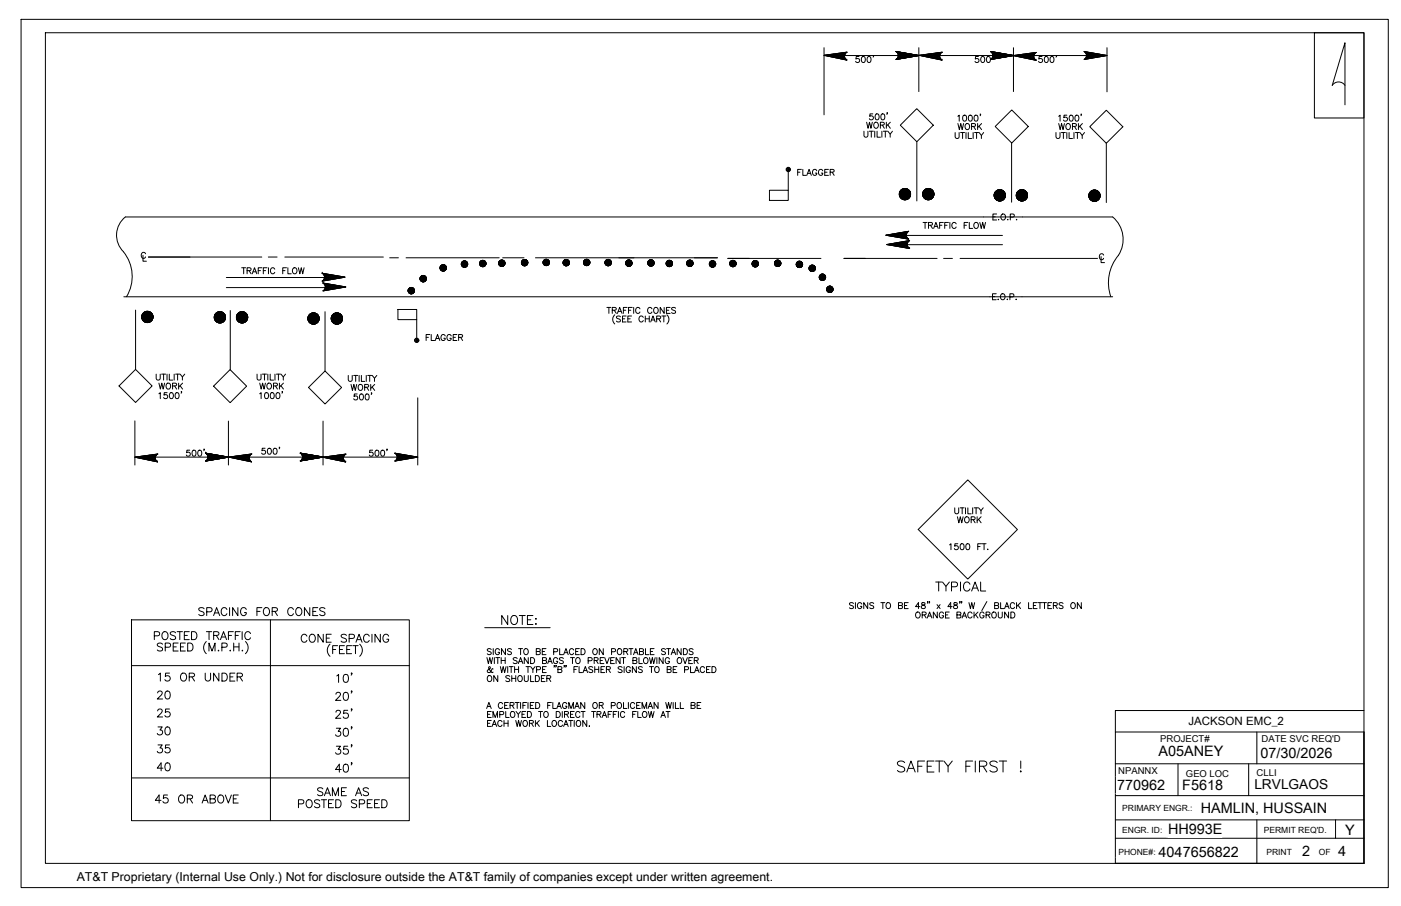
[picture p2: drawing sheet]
<svg xmlns="http://www.w3.org/2000/svg" width="432mm" height="279mm" viewBox="0 0 432 279" stroke-linecap="round" stroke-linejoin="round" font-family="sans-serif">
<defs><g id="words">
<text font-size="6.6" x="275.9" y="239.2">SAFETY FIRST !</text>
<g font-size="6.2">
<text x="287.5" y="183.4">TYPICAL</text>
<text x="103" y="211.7">10'</text>
<text x="102.7" y="222.6">25'</text>
<text x="102.7" y="228.2">30'</text>
<text x="102.7" y="239.2">40'</text>
</g>
<g font-size="5.7">
<text x="60.3" y="191.2">SPACING FOR CONES</text>
<text x="153.8" y="193.7">NOTE:</text>
<text x="46.6" y="198.6">POSTED TRAFFIC</text>
<text x="92.1" y="199.3">CONE SPACING</text>
<text x="48" y="211.3">15 OR UNDER</text>
<text x="47.6" y="217">20</text>
<text x="47.6" y="222.2">25</text>
<text x="47.6" y="227.9">30</text>
<text x="47.6" y="233.5">35</text>
<text x="47.6" y="238.8">40</text>
<text x="46.9" y="248.7">45 OR ABOVE</text>
<text x="91" y="250.5">POSTED SPEED</text>
<text x="97" y="246.6">SAME AS</text>
</g>
<g font-size="5.3">
<text x="262.8" y="20.5">500'</text>
<text x="299.5" y="20.5">500'</text>
<text x="319.3" y="20.5">500'</text>
<text x="266.3" y="40.9">WORK</text>
<text x="267.1" y="38.1">500'</text>
<text x="294.2" y="41.3">WORK</text>
<text x="325.3" y="41.3">WORK</text>
<text x="48" y="121.4">WORK</text>
<text x="79" y="121.4">WORK</text>
<text x="56.4" y="141.8">500'</text>
<text x="112.9" y="141.8">500'</text>
<text x="294.2" y="162.6">WORK</text>
</g>
<g font-size="4.9">
<text x="244.8" y="55.4">FLAGGER</text>
<text x="283.6" y="71.6">TRAFFIC FLOW</text>
<text x="73.7" y="85.7">TRAFFIC FLOW</text>
<text x="186.3" y="97.7">TRAFFIC CONES</text>
<text x="130.5" y="106.2">FLAGGER</text>
<text x="107.2" y="121.7">WORK</text>
<text x="291.7" y="170.7">1500 FT.</text>
<text x="281.2" y="191.9">ORANGE BACKGROUND</text>
<text x="149.2" y="211.3">ON SHOULDER</text>
</g>
<g font-size="4.4">
<text x="357.1" y="233.2">A05ANEY</text>
<text x="388.5" y="233.6">07/30/2026</text>
<text x="344.3" y="243.5">770962</text>
<text x="364.4" y="243.5">F5618</text>
<text x="370.1" y="250.8">HAMLIN, HUSSAIN</text>
<text x="360" y="257.2">HH993E</text>
<text x="414.6" y="257.4">Y</text>
<text x="412.4" y="263.9">4</text>
<text x="357.1" y="264.2">4047656822</text>
<text x="401.4" y="264.1">2</text>
</g>
<text font-size="4.2" x="386.6" y="243.4">LRVLGAOS</text>
<text font-size="3.8" x="23.6" y="271.8">AT&amp;T Proprietary (Internal Use Only.) Not for disclosure outside the AT&amp;T family of companies except under written agreement.</text>
<text font-size="3.5" x="366.3" y="223.5">JACKSON EMC_2</text>
<g font-size="2.9">
<text x="357.6" y="228.8">PROJECT#</text>
<text x="388.8" y="228.8">DATE SVC REQ'D</text>
<text x="344.7" y="238.6">NPANNX</text>
<text x="365.5" y="239.5">GEO LOC</text>
<text x="387.3" y="239.2">CLLI</text>
</g>
<g font-size="2.6">
<text x="345.9" y="250.2">PRIMARY ENGR.:</text>
<text x="345.9" y="256.8">ENGR. ID:</text>
<text x="389.5" y="256.8">PERMIT REQ'D.</text>
<text x="344.7" y="263.6">PHONE#:</text>
<text x="390.3" y="263.6">PRINT</text>
<text x="406.5" y="263.6">OF</text>
</g>
</g></defs>
<!-- layer: z Level 63 -->
<path d="M6.5 6h421.4v267.7h-421.4zM14 10.1h406.4v256.2h-406.4zM405.1 10.1h15.3v26.3h-15.3zM410.6 26.3a2.38 2.38 0 0 1 3.9 0M410.6 26.3l3.9-13.1v19.1" fill="none" stroke="#000" stroke-width=".31"/>
<!-- layer: DoubleLaneStreetTRAFFIC_003 - 4 -->
<g fill="none" stroke="#000" stroke-width=".31">
<path d="M254 14.7v20.7M254 17.1h86.8M283.2 14.7v13.5M312.4 14.7v13.5M341.2 14.7v13.6M282.6 33.5l5.1 5.1-5.1 5.1-5.1-5.1zM302.2 35.2h-.1h.1l-.1 .5M306.7 39l5.1-5.1 5.1 5.1-5.1 5.1zM333.3 35.2h-.2h.2l-.2 .5M335.9 39.1l5.1-5.1 5.1 5.1-5.1 5.1zM237.2 58.7h5.8v3.1h-5.8zM243 52.2v6.5"/>
<path d="M277.2 59.7l1.9 1.9 1.5-1.6M277.2 59.7l1.5-1.6 1.9 2M277.2 59.5l1.3-1.3 2.1 2.1-1.3 1.3zM277.2 59.4l2.2 2.2M277.3 59.2l.9-.9 2.3 2.3M277.3 59.2l2.3 2.3M277.3 59.1l2.4 2.3M277.4 59.1l2.3 2.3 .8-.7M277.4 59l.7-.6 2.4 2.3M277.4 59l2.4 2.4M277.5 58.9l2.4 2.4 .4-.4M277.7 58.6l2.5 2.5"/>
<path d="M277.9 58.5l2.4 2.5M277.9 58.5l2.4 2.4M277.9 58.4l2.5 2.5M278 58.4l2.4 2.4M278 58.4l2.4 2.3M278.3 58.3l2.2 2.2-1 1-2.2-2.2M278.4 58.2l-1.1 1.1M278.4 58.2l2.2 2.2M278.8 58.1l-1.6 1.7 1.8 1.8 1.6-1.7-1.7-1.8M279.1 58.1l-1.9 1.9 1.6 1.6M279.1 58.1l1.5 1.5-1.9 2-1.5-1.5zM279.3 58.2l-2.1 2.1 1.4 1.3"/>
<path d="M279.4 58.2l-2.2 2.1 1.2 1.3 2.2-2.2M279.4 58.2l-2.1 2.2M279.7 58.3l-2.3 2.3M279.7 58.3l-2.3 2.4 2.4-2.3 .6 .6M279.8 58.4l-2.3 2.4M279.9 58.4l-2.4 2.4 .4 .5 2.4-2.5M280 58.5l-2.4 2.5 2.4-2.5M280.2 58.7l-2.5 2.4 2.4-2.5-2.5 2.4M280.2 58.7l-2.4 2.5M280.3 58.8l-2.5 2.4M280.4 59l-2.4 2.4M280.4 59l-2.3 2.4"/>
<path d="M280.5 59.1l-2.4 2.3M280.5 59.2l-.9-.9-2.3 2.3M280.5 59.2l-2.2 2.3M280.5 59.3l-2.2 2.2-1-1 2.2-2.3 1.1 1.1-2.2 2.2M280.6 59.8l-1.8 1.8-1.6-1.7 1.8-1.8 1.6 1.7-1.9 1.8M280.6 59.8l-1.7-1.7-1.7 1.8 1.8 1.7M282.6 43.7v18.3M284.5 59.2l2.3 2.3M284.6 59.1l2.3 2.3M284.6 58.9l2.4 2.5-2.4-2.4 .7-.6 2.3 2.3M284.8 58.8l2.3 2.5-2.4-2.5M284.8 58.7l2.5 2.5"/>
<path d="M284.9 58.6l2.5 2.5M285 58.6l2.4 2.4M285.1 58.5l2.4 2.5-2.5-2.5M285.1 58.4l2.4 2.5-.4 .4M285.2 58.4l2.4 2.4M285.3 58.3l2.4 2.3-.8 .8M285.4 58.3l2.3 2.3M285.5 58.3l2.2 2.2-1 1-2.2-2.2 2.3 2.2M285.6 58.2l2.2 2.2M285.6 58.2l2.2 2.2-1.2 1.2-2.1-2.2 1.1-1.2M285.7 58.2l2.1 2-1.3 1.4-2.1-2.1zM285.8 58.2l-1.4 1.4 2 2 1.4-1.5-1.9-2-1.5 1.6 1.9 1.9"/>
<path d="M285.9 58.1l1.9 1.9-1.5 1.6-1.9-1.9 1.6-1.6 1.8 1.9-1.6 1.6M286.2 58.1l-1.8 1.9 1.6 1.6 1.8-1.8M286.3 58.1l-1.9 1.9M286.5 58.2l1.3 1.3-2.1 2.1-1.3-1.3zM286.6 58.2l-2.2 2.1M286.7 58.3l-2.2 2.2M286.8 58.3l.9 1-2.2 2.2M286.8 58.3l-2.3 2.3M286.9 58.3l-2.4 2.3M286.9 58.3l-2.3 2.4 .7 .7 2.3-2.4M287 58.4l-2.4 2.3M287 58.4l-2.4 2.4"/>
<path d="M287.1 58.4l-2.4 2.5 2.4-2.4M287.1 58.5l.4 .3M287.2 58.5l-2.4 2.5 .3 .3 2.4-2.5-2.5 2.4M287.3 58.5l-2.5 2.5M287.3 58.6l-2.4 2.5M287.4 58.7l-2.5 2.4M287.4 58.7l-2.4 2.5M287.5 58.9l-2.4 2.4M287.6 58.9l-2.4 2.4M287.6 59l-2.4 2.4M287.7 59.1l-2.4 2.3M287.7 59.2l-2.2 2.3-1-1"/>
<path d="M287.8 59.3l-2.2 2.2M287.8 59.5l-2 2.1-1.4-1.4 2-2 1.4 1.4-1.9 2M287.8 59.9l-1.7-1.8-1.7 1.8 1.7 1.7M306.5 59.8l2 2.1 1.3-1.3-2-2.1-1.4 1.4M306.5 59.8l1.2-1.2 2.1 2.1-1.2 1.2zM306.5 59.7l2.2 2.2M306.6 59.5l2.3 2.3M306.6 59.4l2.4 2.4M306.7 59.3l2.4 2.4M306.8 59.2l2.4 2.4M306.8 59.1l2.4 2.5M306.8 59.1l2.5 2.5"/>
<path d="M306.9 59.1l2.5 2.4M307 59l2.4 2.4M307 58.9l2.5 2.5M307.1 58.9l2.4 2.4M307.1 58.8l2.4 2.5M307.2 58.8l2.4 2.4-.5 .5M307.3 58.8l-.7 .6 2.4 2.3M307.3 58.7l2.3 2.4M307.4 58.7l2.3 2.3M307.4 58.7l-.8 .8M307.6 58.6l-1.1 1 2.2 2.3 1.1-1.1-2.3-2.2M307.6 58.6l2.2 2.2"/>
<path d="M308 58.5l1.9 1.9M308.1 58.5l-1.7 1.7M308.5 58.5l-2.1 2 2.1-2 1.4 1.5-2 2-1.5-1.5 2-2 1.5 1.5-1.9 2-1.6-1.6M308.7 58.6l-2.2 2.2M308.8 58.6l-2.3 2.3M308.9 58.7l-2.3 2.3M309 58.7l.6 .7-2.3 2.4M309 58.7l-2.4 2.4M309.1 58.8l-2.4 2.4 2.4-2.4M309.2 58.9l-2.4 2.4M309.3 59l-2.3 2.5M309.4 59l-2.5 2.5"/>
<path d="M309.5 59.1l-2.5 2.5M309.5 59.2l-2.4 2.4M309.8 59.6l-2.3 2.3M309.8 59.7l-2.2 2.2M309.8 59.9l-2 2.1M311.8 44.1v18.3M313.2 60l2 2 1.5-1.5M313.3 59.9l1.3-1.4 2.1 2M313.3 59.7l1.1-1.1 2.2 2.2M313.3 59.7l2.2 2.2M313.4 59.5l2.3 2.3M313.4 59.4l2.4 2.4"/>
<path d="M313.5 59.4l2.3 2.3M313.6 59.2l2.4 2.4M313.6 59.1l2.5 2.5M313.7 59.1l2.5 2.4M313.8 59l2.5 2.4M313.9 58.9l2.5 2.4M314 58.8l2.4 2.4M314.1 58.7l-.6 .7M314.2 58.7l2.3 2.3M314.3 58.7l-.9 .8M314.3 58.6l2.3 2.3-1 1-2.2-2.3M314.5 58.6l2.1 2.1-1.2 1.2-2.1-2.1"/>
<path d="M314.5 58.6l-1.2 1.2 2.1 2.1M314.6 58.5l2.1 2.1-1.4 1.3M314.9 58.5l1.8 1.8M315.2 58.5l-2 2 1.6 1.5 1.9-2M315.2 58.5l1.5 1.5M315.3 58.5l-2.1 2M315.3 58.5l1.4 1.3-2.1 2.1M315.6 58.6l-2.2 2.3M315.7 58.7l.8 .8-2.3 2.3 2.3-2.4M315.7 58.7l-2.3 2.3M315.8 58.7l-2.4 2.3M315.8 58.7l-2.3 2.4"/>
<path d="M316 58.8l-2.4 2.5M316 58.9l-2.4 2.4M316.1 58.9l-2.5 2.5M316.1 58.9l-2.4 2.5M316.2 59l-2.4 2.5M316.3 59.1l-2.4 2.5 2.5-2.4M316.4 59.2l-2.4 2.5M316.4 59.3l-2.4 2.4M316.6 59.6l-2.3 2.2M316.6 59.6l-1.1-1-2.2 2.2M316.7 59.8l-1.2-1.2-2.2 2.1M316.7 60l-2 2"/>
<path d="M335.6 60l2.1 2M335.7 59.8l2.2 2.2 1.1-1.1M335.7 59.8l2.2 2.2M335.8 59.6l.8-.8 2.3 2.3M335.8 59.6l2.3 2.3M335.9 59.4l2.4 2.4M335.9 59.3l2.5 2.4M336.1 59.2l2.4 2.5-2.5-2.5M336.1 59.1l2.5 2.5M336.1 59.1l2.5 2.4M336.2 59l2.5 2.4-2.4-2.4 2.5 2.3M336.4 58.9l-.5 .5 2.4 2.4"/>
<path d="M336.4 58.9l2.4 2.3-.6 .6-2.4-2.3 2.4 2.3M336.5 58.8l2.4 2.4M336.6 58.8l2.3 2.3-.9 .8-2.3-2.2M336.7 58.7l2.2 2.3M336.7 58.7l-1 1.1M336.8 58.7l2.2 2.2M336.8 58.7l-1.1 1.2M336.9 58.7l2.1 2.1M337 58.7l2 2-1.3 1.4-2.1-2.1zM337.4 58.6l1.7 1.7-1.8 1.8-1.7-1.7zM337.4 58.6l-1.8 1.9M337.6 58.6l-2 2 1.4 1.5"/>
<path d="M337.6 58.7l1.4 1.3-2 2.1-1.4-1.4M337.8 58.7l-2.1 2.1M338.1 58.8l-2.3 2.4M338.2 58.9l-2.4 2.4M338.3 58.9l-2.4 2.5M338.4 59l-2.5 2.4 .4 .4M338.5 59.1l-2.4 2.5 2.5-2.4-2.4 2.5 2.4-2.5-.2-.2-2.4 2.5M338.7 59.3l-2.4 2.5M338.9 59.5l-2.4 2.4 2.3-2.4-.6-.7-2.4 2.4M338.9 59.6l-2.3 2.3M338.9 59.7l-2.3 2.3M338.9 59.7l-2.2 2.3-1-1"/>
<path d="M339 59.9l-2.2 2.1 2.2-2.2-1.1-1.1-2.2 2.2M339 59.9l-1.3-1.2-2.1 2.1M341 44.2v18.3M38 77.6a12.1 12.1 0 0 1 1 13.9M44.1 78.7v1.9h1M44.9 78.3a.69 .69 0 0 0-.8-.5 .69 .69 0 0 0-.6 .7v.5a.69 .69 0 0 0 .6 .7 .69 .69 0 0 0 .8-.5M45.7 79.3h35M82.7 79.3h2.7M87.8 79.3h30.4M120.1 79.5h2.7M125.2 79.5h28.7M154.9 79.5h6.6"/>
<path d="M165 79.5h56.1M168.2 80l1.1 1.1M168.4 80l.9 .9-1.1 1-.8-.8zM168.6 80l-1.2 1.2M180.7 80l1.1 1.1-.8 .8-1.1-1.1 .7-.8 1.2 1.2M180.8 80l1 1-1 .9-.9-1 .9-.9 1 .9M180.9 80l-1 1 .8 .9 1.1-1M181.1 80l-1.2 1.2M224.3 79.7h28.7M260.1 79.7h28.7M277 75.5h32M277 72.6h32"/>
<path d="M277.2 60.2l2.1-2 1.3 1.3-2 2.1M279.3 61.6l-2.1-2 1.4-1.4 2 2-1.4 1.4M280 61.2l-2.5-2.4 2.5 2.5M280.2 61l-2.4-2.5-.2 .2 2.5 2.4M284.4 60.1l1.9-2 1.5 1.6-1.9 1.9zM284.5 60.4l2.1-2.2 1.2 1.2-2.2 2.2M290.8 79.7h2.7M295.9 79.7h42.4M303.2 66.9h-264.5a7.2 7.2 0 0 0-.7 10.7M306 66.9h.7M306.4 60l1.5-1.5 2 2-1.5 1.5zM306.4 60l1.9 2-1.9-1.9 1.7-1.6 1.8 1.8-1.7 1.7"/>
<path d="M306.4 60.3l1.9-1.8 1.6 1.6-1.9 1.9zM306.5 60.6l2.1-2 1.2 1.2-2.1 2.1zM306.5 60.7l2.2-2.1 1.1 1.2-2.1 2.1zM306.6 60.9l2.2-2.2 .9 .9-2.2 2.2M306.6 61l.7 .8 2.4-2.3-2.3 2.3M306.7 61.2l.4 .5 2.5-2.4-2.4 2.4M306.8 61.4l2.5-2.5-2.4 2.5M307.2 66h-1.2v1.8h1.2M307.8 67.6v.2zM308.7 66.3l.1-.2a.87 .87 0 0 1 1.1 .8 .87 .87 0 0 1-1.1 .9l-.3-.7zM309.9 60.2l-1.8 1.8M310.6 67.6v.2z"/>
<path d="M311.4 67l1-.1 .1-.7-1.1-.2v1.8M313.2 67.8h.2zM313.2 60.1l1.7-1.6 1.8 1.8-1.7 1.7-1.8-1.8M313.2 60.3l1.7 1.7M313.3 60.7l2.1-2.1-2.1 2 1.3 1.4M313.3 60.7l1.2 1.2M313.4 61l.8 .8M313.5 61.2l.6 .5 2.4-2.4-.6-.5-2.4 2.4M314.4 61.9l2.2-2.1-2.1 2.1M315.2 66.9h27.7a9 9 0 0 1 1.1 12.8 13.1 13.1 0 0 0-1.6 11.8M316.4 61.2l-.5 .5-2.4-2.4 2.5 2.4M316.5 61.1l-2.3-2.4 2.3 2.3-.8 .8"/>
<path d="M316.7 60.4l-1.6 1.6-1.9-2 1.5-1.5 2 2M316.7 60.2l-1.7-1.7-1.8 1.9 1.7 1.6 1.8-1.9-1.6-1.6-1.9 1.9M335.6 60.1l1.5-1.5 1.9 2-1.5 1.5zM335.7 61l2.4-2.2-2.4 2.3M335.8 61.2l.7 .7M336.4 61.8l2.4-2.4-2.4 2.4M337 62.1l2-2-1.9 2M337.4 62.1l1.6-1.6-1.8-1.9-1.6 1.6 1.9 1.9M339 60.2l-1.5-1.6-1.9 1.9 1.6 1.6 1.8-1.9M339.1 60.4l-1.8-1.8-1.7 1.7 1.7 1.8M339.4 79.1v1.9h1M340.1 78.7a.68 .68 0 0 0-.7-.4 .68 .68 0 0 0-.6 .7v.4a.67 .67 0 0 0 .6 .7 .67 .67 0 0 0 .7-.4"/>
<path d="M38.2 91.5h266.9M41.8 95.6v18.3M43.7 97.8l1.8-1.8 1.7 1.8-1.8 1.7zM43.7 97.9l1.9-1.9 1.6 1.6-1.9 1.9zM43.7 97.6l1.9 1.9M43.7 97.5l1.5-1.5 2 1.9-1.6 1.6M43.7 98l1.9-2 1.6 1.6-2 1.9M43.7 98l2-2 1.4 1.5-2 2zM43.7 97.5l2 2 1.4-1.5M43.7 97.4l2 2.1M43.8 97.2l1.1-1.1 2.2 2.2-1.1 1.1zM43.8 98.2l2.1-2.1 1.2 1.2-2.2 2.1z"/>
<path d="M43.8 97.1l2.3 2.3M43.8 97l.9-.8 2.3 2.3-.8 .8zM43.8 98.4l2.3-2.3-2.2 2.4M44 96.8l2.4 2.4M44 96.7l2.5 2.4M44.1 98.8l2.4-2.4-2.4 2.5M44.1 96.6l2.5 2.5M44.2 96.5l2.5 2.5-2.5-2.4M44.2 99l2.5-2.5-2.4 2.5M44.2 96.5l2.5 2.4M44.3 96.4l2.5 2.4M44.4 96.4l2.5 2.3-.5 .5-2.4-2.4"/>
<path d="M44.6 96.2l2.4 2.3M44.8 96.1l2.2 2.3M45 96.1l2.1 2.1M45.4 96l-1.7 1.7M45.8 96.1l1.3 1.3M45.9 96.1l-2.1 2.1 1.2 1.2 2.1-2.1M46 96.1l-2.2 2.2M46.3 96.2l-2.4 2.4M46.4 96.3l-2.4 2.4M46.5 96.3l-2.5 2.5M46.6 96.5l-2.4 2.5M46.8 96.6l-2.5 2.5"/>
<path d="M46.8 96.7l-2.4 2.5M46.9 96.8l-2.4 2.4M46.9 98.6l-2.4-2.4-.6 .7 2.4 2.4M46.9 96.9l-2.3 2.4-.7-.7 2.3-2.4 .8 .7-2.4 2.4M47 97l-2.3 2.3M47 97.1l-2.3 2.2-.9-.9M47.1 97.1l-1-1-2.3 2.3M47.1 97.1l-2.3 2.3M47.1 98.1l-2.1-2-1.2 1.2 2.1 2.1M47.1 98.1l-1.3 1.3M47.1 98.1l-2-2.1-1.4 1.4 2.1 2M47.1 97.4l-2 2"/>
<path d="M47.2 97.8l-1.9-1.8-1.6 1.6 1.8 1.9M66 97.8l1.8 1.8M66.1 97.7l1.5-1.6 1.9 1.9-1.6 1.6-1.9-1.9M66.1 97.5l2 2.1 1.4-1.5-2-2-1.4 1.5 1.9 2M66.1 97.4l1.2-1.2 2.2 2.1-2.1-2.1-1.3 1.3M66.1 98.3l2.2-2.1 1.2 1.2-2.2 2.1zM66.1 97.4l2.1 2.1 1.3-1.2M66.1 98.4l2.2-2.2 1.1 1.1-2.1 2.2M66.1 97.4l2.2 2.1M66.1 97.3l2.2 2.2 1.1-1.1M66.2 97l2.4 2.4M66.3 97l2.3 2.4"/>
<path d="M66.3 96.9l2.4 2.4M66.3 96.9l.5-.5 2.4 2.5M66.4 96.8l2.4 2.5M66.5 96.7l2.5 2.4M66.6 96.6l2.4 2.5M66.6 96.6l2.5 2.4M66.7 96.5l2.4 2.5M66.9 96.4l2.4 2.3-.6 .7M67 99.4l2.3-2.4-2.3 2.4M67 96.3l-.8 .8 2.3 2.3M67.1 96.3l2.3 2.3-.9 .8-2.3-2.2M67.3 96.2l2.1 2.2"/>
<path d="M67.6 96.1l1.9 2-1.5 1.5M67.7 96.1l-1.7 1.7M67.9 96.1l-1.9 1.9 1.7 1.6M67.9 96.1l1.6 1.6-1.9 1.9-1.5-1.6 1.9-1.9M68 96.1l1.5 1.5-1.9 2-1.5-1.5M68.2 96.2l-2.1 2.1 1.3 1.3 2.1-2.1M68.4 96.2l-2.3 2.3 1.1 1M68.6 96.3l-2.4 2.4M68.6 96.4l-2.3 2.3M68.7 96.4l.6 .5-2.4 2.4-.6-.5zM68.9 96.5l-2.5 2.4M68.9 99.2l-2.5-2.4 2.5 2.4"/>
<path d="M68.9 96.6l-2.4 2.4M69 96.6l-2.4 2.5M69.1 96.7l-2.5 2.4M69.1 96.7l-2.4 2.5M69.2 96.8l-2.4 2.5M69.3 97l-2.4 2.4M69.3 98.7l-2.3-2.4 2.3 2.4M69.4 97.2l-2.3 2.2 2.3-2.3-.9-.8-2.3 2.3M69.4 98.4l-2.2-2.2 2.2 2.3M69.5 97.5l-1.4-1.3-2 2M69.5 97.8l-1.7-1.7-1.8 1.8M69.8 85.6h32"/>
<path d="M69.8 88.7h32M71 95.8v18.2M72.9 97.9l1.6 1.7 1.8-1.8-1.7-1.7-1.7 1.8M72.9 98l1.9-1.9 1.5 1.6-1.8 1.9 1.8-2-1.4-1.5-2 2M72.9 98l1.6 1.6M72.9 97.6l2 2M72.9 98.2l1.4 1.4M72.9 97.4l2.2 2.1 1.2-1.2M72.9 97.3l2.2 2.2M73 97.2l2.3 2.2M73 97.1l2.4 2.3M73.1 97l2.3 2.4"/>
<path d="M73.2 98.9l2.4-2.5-2.4 2.5M73.3 96.8l2.3 2.5M73.3 96.7l2.5 2.4M73.4 96.6l2.4 2.5M73.4 96.6l2.5 2.5M73.6 96.4l2.4 2.5M73.7 96.4l2.4 2.3-.6 .6-2.3-2.4 .5-.5 2.4 2.4M73.8 96.3l2.3 2.4M73.9 96.3l-.9 .8M73.9 96.3l2.3 2.3M74.1 96.2l-1.2 1.2M74.2 96.2l2.1 2.1"/>
<path d="M74.4 96.1l1.9 2-1.5 1.5M74.5 96.1l-1.6 1.6 1.9 1.9 1.5-1.6M74.5 96.1l1.8 1.8-1.6 1.7-1.8-1.8 1.6-1.7 1.8 1.8M74.7 96.1l-1.8 1.9M75 96.2l-2.1 2M75 96.2l-2.1 2.1 1.3 1.2 2.1-2.1M75.3 96.3l-2.3 2.3 1 .9 2.2-2.3-1-1-2.2 2.3M75.5 96.4l-2.4 2.4M75.6 96.4l-2.4 2.4M75.8 96.6l-2.5 2.5M75.9 96.6l-2.5 2.5 2.3-2.6-2.4 2.5M75.9 96.7l-2.5 2.4"/>
<path d="M75.9 96.7l-2.4 2.5M76 98.9l-2.5-2.4 2.4 2.5M76 96.8l-2.4 2.5M76.1 96.9l-2.5 2.4 2.5-2.4M76.1 97l-2.4 2.4M76.2 97.1l-2.4 2.3 2.4-2.3-.8-.8-2.4 2.3 2.4-2.3-2.3 2.4 .6 .7M76.2 97.2l-2.3 2.3M76.2 97.3l-2.2 2.2-1-1.1M76.2 98.4l-1 1.1M76.2 98.5l-2.3-2.3 2.3 2.4-.9 .8M76.3 98.4l-2.3-2.2-1 1.1 2.2 2.2M76.3 97.4l-2.2 2.1"/>
<path d="M76.3 97.4l-1.2-1.2-2.2 2.1M76.3 98.2l-2-2-1.4 1.3 2.1 2M76.3 97.5l-2 2M76.3 97.6l-2 2M94.9 98.3l1.8-1.8 1.7 1.7-1.9 1.7zM94.9 98l1.9 1.9 1.6-1.5M95 97.8l2 2.1 1.3-1.3-2-2.1-1.4 1.4 2.1 2M95 97.7l1.1-1.1 2.2 2.1M95 98.8l2.2-2.2 1.1 1.1-2.2 2.2M95 98.7l1.1 1.2M95.1 97.5l2.2 2.3M95.1 97.4l2.4 2.4"/>
<path d="M95.2 97.3l2.4 2.4M95.3 97.2l2.4 2.4M95.3 97.1l2.5 2.4M95.4 97l2.5 2.4M95.5 99.5l2.4-2.5-2.4 2.5M95.6 96.8l2.4 2.5M95.7 96.8l2.4 2.4M95.8 96.7l2.3 2.4-.6 .6M95.9 96.6l2.3 2.3-.9 .9-2.3-2.2M96.1 96.6l2.2 2.2-1.1 1.1-2.2-2.2M96.3 96.5l2 2-1.3 1.4-2.1-1.9 1.5-1.5 2 2M96.5 96.5l-1.6 1.6"/>
<path d="M96.9 96.5l-2 2 1.5 1.4 1.9-2M97 96.5l-2.1 2.1M97 96.5l-2 2.1M97 96.5l1.3 1.3-2.1 2.1M97.1 96.6l-2.1 2.1M97.2 96.6l-2.2 2.2 1 1 2.3-2.2-1-1M97.4 96.6l-2.3 2.4M97.4 96.7l-2.3 2.3M97.5 96.7l-2.4 2.4 2.4-2.4 .7 .7-2.4 2.4M97.6 96.8l-2.4 2.4M97.7 96.9l-2.4 2.4M97.8 96.9l-2.5 2.5"/>
<path d="M97.8 97l-2.4 2.5M97.9 99.4l-.1 .1M98 99.4l-2.5-2.5 2.4 2.5M98 97.1l-.3-.3-2.4 2.5M98 97.2l-2.5 2.4M98 97.2l-2.4 2.4-.4-.3M98.1 99.2l-2.4-2.4-.5 .4 2.4 2.5M98.1 97.3l-2.4 2.4M98.1 97.3l-2.3 2.4M98.2 99l-2.3-2.3-.8 .8 2.3 2.3M98.2 97.5l-2.3 2.3M98.3 98.9l-2.3-2.3-1 1 2.2 2.3"/>
<path d="M98.3 97.6l-2.2 2.3M98.4 98.1l-1.9 1.8-1.6-1.5 1.9-1.9 1.6 1.5-2 1.9M98.4 98.3l-1.7 1.6-1.8-1.8 1.7-1.6 1.8 1.8M98.4 98.2l-1.8-1.7-1.7 1.7 1.7 1.8M100.2 96.1v18.3M102.1 98.1l1.7-1.6 1.8 1.8-1.7 1.7zM102.1 98.2l1.7-1.7 1.8 1.7-1.8 1.8M102.1 98l1.6-1.5 1.9 1.9-1.5 1.5zM102.2 97.8l2 2.1 1.3-1.3-2.1-2.1-1.3 1.4M102.2 98.8l2.2-2.2-2.2 2.2M102.2 97.6l2.3 2.2 .9-.9M102.3 97.5l2.3 2.3"/>
<path d="M102.3 97.4l.7-.7 2.4 2.3M102.3 99l2.3-2.3-2.3 2.4M102.3 99.1l.7 .6 2.3-2.4-2.4 2.4M102.4 97.3l2.4 2.4M102.5 97.2l2.4 2.4M102.5 97.1l2.5 2.4 .2-.1M102.6 97l2.4 2.5M102.7 96.9l2.4 2.5-2.5-2.4M102.7 96.9l2.5 2.4M102.8 96.8l2.4 2.5M103 96.7l2.3 2.4-.6 .6M103.1 96.6l2.3 2.4"/>
<path d="M103.2 96.6l2.3 2.2M103.3 96.6l2.2 2.2-1.1 1.1-2.2-2.2M103.3 96.6l-1.1 1.1 2.1 2.2M103.4 96.6l2.1 2.1M103.7 96.5l1.9 1.8-1.7 1.6-1.8-1.8M103.9 96.5l-1.8 1.8 1.6 1.6 1.9-1.8-1.6-1.6-1.9 1.9M104.1 96.5l1.5 1.5-2 1.9-1.5-1.4zM104.2 96.5l1.3 1.4-2 2-1.4-1.3M104.2 96.5l-2 2.1 1.2 1.3 2.1-2.1-1.2-1.2-2.1 2.1M104.5 96.6l-2.3 2.3M104.6 96.7l.8 .8M104.7 99.7l-2.4-2.3 2.3 2.4"/>
<path d="M104.7 96.7l-2.4 2.4M104.8 96.8l.5 .5M104.8 96.8l-2.4 2.4M104.9 96.8l-2.5 2.5M104.9 96.9l-2.4 2.4M105.1 97l-2.5 2.5 2.4-2.6-2.5 2.5M105.2 97.1l-2.5 2.4 2.5-2.4M105.2 97.2l-2.4 2.5M105.3 99.2l-2.5-2.4-.4 .4 2.5 2.4M105.4 97.4l-2.4 2.4M105.4 97.5l-2.3 2.3-.9-.9M105.5 97.6l-2.3 2.2"/>
<path d="M105.5 97.6l-2.2 2.3M105.5 97.7l-2.2 2.2M105.5 98.5l-1.9-2-1.5 1.5 2 1.9M105.5 98.5l-1.4 1.4M122.6 95.4h5.8v3.2h-5.8zM125.8 89.3l.7-.6 1.2 1.3M125.8 89.3l1.2 1.3 .7-.7-1.2-1.2 1.2 1.1M125.8 89.4l1.2 1.2M125.8 90l.6 .6M125.9 90l1.2-1.3 .6 .6-1.3 1.3M125.9 89.2l.4-.4 1.3 1.3M125.9 89.2l1.3 1.3"/>
<path d="M125.9 89.1l1.4 1.4M126 89l1.3 1.4M126 89l1.4 1.4M126 89l1.4 1.3M126.1 88.9l1.4 1.4M126.2 88.8l1.4 1.4-1.4-1.3M126.2 88.8l1.4 1.3M126.4 88.8l1.3 1.2-.5 .5-1.3-1.2M126.6 88.7l-.8 .8 1.1 1.1 .8-.8-1.1-1.1M126.7 88.7l-.9 .9 .9 1 1-1M126.7 88.7l1 1-.9 .9-1-1M126.9 88.7l-1.1 1"/>
<path d="M127.1 88.7l-1.3 1.3M127.2 88.8l-1.3 1.3 .4 .4 1.3-1.3M127.3 88.8l-1.4 1.3M127.4 88.9l-1.4 1.4M127.4 88.9l-1.3 1.5 1.4-1.4M127.6 89.1l-.2-.2-1.4 1.3M127.6 89.1l-1.4 1.3M127.6 89.1l-1.3 1.4M127.7 89.5l-1.1 1.1M127.7 89.6l-.9-.9-1 1 .9 .9 1-1.1-.8-.8-1.1 1.1 .8 .8 1.1-1.2-.7-.7-1.2 1.2M128.4 98.6v6.4M129.5 85.8l1.1 1.1 .8-.8"/>
<path d="M129.5 85.9l1 1 .9-.9-1-1-.9 .9M129.5 85.8l.8-.8 1.1 1.1M129.5 86.2l1.2-1.2 .7 .7-1.1 1.2M129.5 85.7l1.2 1.2M129.5 85.7l.7-.7 1.2 1.2-.7 .7M129.5 86.3l1.2-1.3 .6 .6-1.2 1.3zM129.5 85.6l1.3 1.3M129.5 85.5l.5-.5 1.3 1.4-.4 .4zM129.6 86.5l1.4-1.4 .3 .3-1.4 1.4M129.6 85.4l1.5 1.3M129.7 85.3l1.4 1.4M129.8 86.6l1.4-1.3-1.4 1.4"/>
<path d="M129.8 85.2l1.3 1.4M129.8 85.2l1.4 1.4M129.9 85.2l1.3 1.3M129.9 85.1l1.4 1.4M130 85.1l1.3 1.3M130.1 85l1.2 1.3M130.5 85l.9 .9-1 1-.9-.9zM130.5 85l-1 1.1 .8 .8M130.8 85l-1.3 1.3 1.4-1.2M130.9 85.1l-1.3 1.3 .3 .4M131 86.8l-1.4-1.4 1.3 1.4M131 85.2l-1.3 1.4"/>
<path d="M131.1 85.2l-1.4 1.4M131.3 85.4l-1.4 1.4M131.3 85.5l-1.3 1.3M131.4 85.6l-1.3 1.3M131.4 85.7l-1.2 1.2-.7-.8M131.4 85.9l-1.1 1M135.6 82.5l1.1 1.1M135.7 83l1.2-1.3 .6 .6-1.2 1.2M135.7 83.1l1.4-1.4 .4 .4-1.4 1.4M135.9 81.9l1.4 1.4M136 81.9l1.4 1.3M136 81.9l-.2 .1 1.4 1.4-1.3-1.4"/>
<path d="M136.1 81.8l1.3 1.3M136.2 81.7l1.3 1.4-.4 .4-1.4-1.3 1.5 1.2M136.2 81.7l-.5 .5 1.3 1.3M136.2 81.7l1.3 1.3M136.3 81.7l1.2 1.2-.6 .6-1.2-1.2M136.4 81.7l-.7 .7 1.2 1.2M136.4 81.7l1.2 1.1M136.7 81.7l-1.1 1 .9 .9 1.1-1.1-.8-.8-1.2 1.1M137 81.7l-1.3 1.3M137.1 81.8l-1.3 1.3 .3 .3 1.3-1.3-1.4 1.3M137.2 81.8l-1.4 1.4 1.4-1.3M137.3 81.9l-1.4 1.4"/>
<path d="M137.3 81.9l-1.4 1.4 1.5-1.3M137.5 82.2l-1.3 1.3M137.5 82.3l-1.3 1.2-.5-.5M137.5 82.4l-1.1 1.2-.7-.7M137.6 82.7l-1.1-1.1-.9 1 1.1 1 .9-.9M137.6 82.5l-1 1.1-1-.9 1-1.1 1 1M137.6 82.6l-1 1M142.3 81.8l1.2-1.3-1.3 1.3 .7 .6M142.3 81.1l1.2 1.3M142.3 81l1.4 1.3M142.3 80.9l1.4 1.4M142.4 80.9l.2-.3 1.4 1.4-1.3-1.4 1.3 1.3"/>
<path d="M142.4 82.1l1.4-1.4 .1 .1-1.3 1.4 1.3-1.4-1.4 1.3M142.4 80.8l1.4 1.4M142.5 80.8l1.4 1.2M142.8 80.5l1.3 1.3M142.8 80.5l1.3 1.3-.6 .6-1.3-1.3M142.9 80.5l1.2 1.2-.7 .7-1.2-1.2zM143 80.5l1.1 1.1M143 80.5l-.8 .8 1.1 1.1M143 80.5l1.1 1-.8 .9-1.1-1.1M143.2 80.5l.9 .9-1 1-.9-.9zM143.3 80.5l.8 .8-1.1 1.1-.8-.8M143.4 80.5l-1.2 1.1"/>
<path d="M143.7 80.6l-1.4 1.4M143.7 80.6l-1.3 1.4M144 80.9l-1.4 1.4M144 81l-1.3 1.3-.4-.4M144 81l-1.3 1.3M144.1 81.1l-1.3 1.3M144.1 81.2l-.7-.7-1.2 1.2M144.1 81.2l-1.2 1.2M144.1 81.5l-1-1-.9 .9 1 1M147.8 81.2l1-.9 1 1M147.8 81.1l1.2 1.1M147.9 81l1.2 1.2 .6-.6"/>
<path d="M147.9 80.8l1.4 1.3 .4-.4M148 80.8l1.3 1.3M148 80.7l1.4 1.4M148.2 80.5l1.4 1.4-1.5-1.3 1.3 1.4M148.3 80.4l1.3 1.4M148.4 80.4l1.3 1.3M148.6 80.3l1.2 1.2-.7 .7-1.3-1.2 .8-.7 1.2 1.2M148.7 80.3l1.1 1.1-.9 .9-1.1-1.1zM148.9 80.3l.9 .8-1.2 1.1-.8-.8zM149.1 80.3l-1.2 1.3 .6 .6M149.2 80.4l-1.3 1.3M149.2 80.4l.5 .5-1.3 1.3"/>
<path d="M149.3 80.4l-1.4 1.3 1.4-1.3M149.4 80.5l-1.4 1.3M149.5 80.5l-1.4 1.4M149.5 80.6l-1.4 1.4M149.5 80.6l-1.3 1.4M149.6 80.6l-.2-.1-1.4 1.4M149.6 80.7l-1.4 1.4 1.4-1.4M149.6 81.8l-1.4-1.3-.2 .2 1.4 1.3M149.7 80.8l-1.4 1.3M149.7 80.9l-1.3 1.2M149.7 81.7l-1.3-1.3-.5 .5 1.3 1.3M149.7 81l-1.2 1.2"/>
<path d="M149.8 81l-.7-.7-1.2 1.2M149.8 81l-1.2 1.2M149.8 81.3l-1 1-1-1 1-1 1 .9-1.1 1.1-.9-1M153.7 81.3l1.1-1.1 .8 .9-1.1 1zM153.7 81l1.2 1.1 .7-.8-1.1-1.1-.8 .8M153.8 80.8l1.2 1.3M153.8 80.8l.5-.5 1.3 1.3M153.8 81.6l1.2-1.3-1.2 1.2 .5 .6M153.8 80.7l1.4 1.3M153.9 80.6l1.3 1.4M153.9 81.7l.2 .3M153.9 80.6l1.4 1.3"/>
<path d="M153.9 80.5l1.4 1.4M154 80.4l1.4 1.4-1.4-1.3M154.1 80.4l-.2 .2M154.1 80.4l1.3 1.4M154.1 82l1.4-1.4-1.3 1.4M154.1 80.4l1.4 1.3M154.2 80.3l1.3 1.3-.4 .4-1.3-1.3 1.3 1.4M154.3 80.3l1.3 1.2-.6 .6-1.3-1.2M154.4 80.2l1.2 1.3M154.4 80.2l1.2 1.2M154.6 80.2l1 1.1-.9 .9-1-1.1 .9-.9M154.7 80.2l-1 1 .9 1 1-1"/>
<path d="M154.9 80.2l-1.2 1.2 .7 .7 1.2-1.2M155 80.3l.6 .6M155.1 80.3l-1.3 1.3M155.2 80.3l.3 .4M155.2 80.4l-1.3 1.3M155.3 80.4l-1.4 1.4M155.3 80.5l-1.4 1.3M155.4 80.5l-1.4 1.4M155.4 80.6l-1.3 1.4M155.6 80.8l-1.4 1.3M155.6 80.9l-1.2 1.2M155.6 81l-.7-.8-1.2 1.2"/>
<path d="M155.6 81l-1.1 1.1M160.7 81l1-1 1 1M160.7 80.9l1.1 1.1M160.7 80.8l.8-.8 1.1 1.2M160.8 80.7l.6-.6 1.2 1.2-.6 .6-1.2-1.2M160.8 81.4l1.3-1.3 .5 .6-1.2 1.2 1.2-1.3-1.4 1.3M160.8 80.7l1.2 1.2M160.8 80.5l1.4 1.4M161 80.3l1.4 1.4M161.1 80.2l1.4 1.4M161.2 80.2l1.3 1.3M161.2 80.1l1.4 1.4"/>
<path d="M161.3 80.1l1.3 1.3-.5 .5-1.3-1.3zM161.5 80l1.2 1.2M161.6 80l1.1 1.1-.9 .9-1.1-1.1zM161.9 80.1l-1.2 1.1 .8 .8M162.1 80.1l-1.3 1.3M162.3 81.8l-1.4-1.4 1.3 1.4M162.4 80.3l-1.4 1.3M162.4 80.3l-1.4 1.4M162.4 81.6l-1.4-1.3 1.3 1.5M162.5 80.4l-1.4 1.4M162.5 80.5l-1.4 1.3-.2-.3 1.3-1.3-1.3 1.4M162.5 80.5l-1.3 1.4"/>
<path d="M162.6 80.5l-.4-.3-1.4 1.3M162.6 80.8l-1.2 1.1M162.7 80.8l-.8-.8-1.2 1.1 .9 .9 1.1-1.1-.9-.9-1.1 1.1 1 .9 1-1M167.4 81.1l1.1-1.1 .8 .8-1.2 1.1M167.4 80.7l1.2 1.2M167.5 80.5l1.2 1.4 .6-.6-1.3-1.3 1.2 1.4M167.5 80.5l1.3 1.3M167.5 80.4l1.5 1.3M167.7 80.2l1.4 1.4M167.7 81.7l1.4-1.4-1.3 1.4M167.8 80.2l1.3 1.3M167.8 80.1l1.4 1.4"/>
<path d="M167.9 80.1l-.4 .4M168.6 81.9l-1.2-1.2 .7-.7 1.2 1.2-.7 .7M168.7 80l-1.3 1.2M168.7 80l-1.3 1.3 .6 .6M169 80.2l-1.4 1.4M169.1 80.3l-1.4 1.4M169.2 80.4l-1.4 1.4M169.2 80.5l-.4-.4-1.3 1.3 1.4-1.3-1.3 1.4 .2 .2M169.2 80.5l-1.3 1.3M169.3 80.6l-1.3 1.3M169.3 81.2l-1.3-1.2-.6 .6 1.3 1.3M169.3 80.7l-1.2 1.2"/>
<path d="M169.3 81l-1-1-.9 .8 1.1 1.1M169.3 80.9l-1-.9-.9 .9 1 1M169.3 80.9l-1 1M169.3 81.1l-.8 .8M173.5 80.9l.9-.9 1.1 1.1-.9 .9-1.1-1M173.5 80.9l1.2 1.1 .8-.8M173.6 81.2l1.2-1.1 .7 .7-1.2 1.2zM173.6 80.7l.6-.6 1.3 1.2-.7 .7-1.2-1.2M173.6 80.7l1.2 1.2M173.7 80.6l.4-.5 1.3 1.4-.5 .4-1.3-1.3M173.7 80.5l1.3 1.4M173.7 81.6l1.4-1.4 .2 .3-1.3 1.4"/>
<path d="M173.7 81.5l.3 .3M173.7 80.4l1.4 1.4-1.4-1.3M173.8 80.4l1.3 1.4 .2-.2-1.4-1.4 1.4 1.3M173.8 80.3l1.4 1.4M173.9 80.2l1.4 1.4M174.1 81.9l1.3-1.3-1.3 1.3M174.2 80.1l1.2 1.3M174.3 80.1l1.2 1.1M174.7 80.1l-1.2 1 .9 .9 1.1-1.1-.9-.9-1.1 1.1M174.8 80.1l-1.2 1.2M174.9 80.1l-1.3 1.3 .6 .5 1.3-1.2M174.9 80.1l-1.3 1.3"/>
<path d="M175 80.2l-1.3 1.3M175.1 80.2l-1.4 1.4M175.2 80.3l-1.4 1.3M175.2 80.3l-1.4 1.4M175.2 80.3l-1.3 1.4M175.3 80.4l-1.4 1.4M175.3 80.5l-1.3 1.3M175.5 80.8l-1.2 1.2M175.5 81l-1-1-1 1M175.5 81l-1 1M179.9 81.1l1.1-1.1 .8 .8-1.1 1.1M179.9 80.9l1 1"/>
<path d="M179.9 80.7l1.2 1.2M179.9 81.3l.6 .6M179.9 80.6l1.3 1.3M179.9 81.4l1.4-1.3 .4 .5-1.3 1.3M179.9 80.5l1.4 1.3M180 80.5l.4-.4 1.2 1.4M180 80.5l1.3 1.3M180 80.4l1.4 1.3 .2-.2M180 80.3l1.5 1.4M180.1 80.3l1.4 1.3M180.2 80.2l1.3 1.4M180.2 80.2l1.4 1.4"/>
<path d="M180.5 80l-.6 .6 1.2 1.3M181.1 80l-1.2 1.3M181.2 80l-1.3 1.3M181.3 80.1l-1.3 1.3 .4 .4M181.4 80.1l-1.4 1.4M181.4 80.2l-1.3 1.4M181.4 80.2l.2 .1M181.5 80.2l-1.3 1.5M181.6 80.3l-1.4 1.4M181.6 80.4l-1.3 1.3M181.7 80.4l-1.4 1.4M181.7 81.3l-1.2-1.3 1.2 1.3-.5 .6"/>
<path d="M181.8 80.6l-1.3 1.3M181.8 80.8l-1.2 1.1-.7-.8M186.5 80.9l1 1.1 .9-1M186.5 80.9l1.1 1.1M186.5 80.8l.7-.8 1.2 1.2-.8 .7M186.5 80.7l1.2 1.2M186.5 80.6l1.4 1.3M186.6 80.5l1.3 1.4M186.6 80.5l1.4 1.3M186.6 80.4l1.4 1.4M186.8 80.3l1.4 1.4M186.8 80.2l1.4 1.4"/>
<path d="M186.9 80.2l1.4 1.3M186.9 80.2l-.3 .3M187 80.1l1.3 1.3-1.3-1.3M187.2 80.1l1.2 1.2-.6 .6-1.3-1.3 .6-.5 1.2 1.2M187.3 80l1.1 1.1M187.6 80l.8 .8-1.2 1.1-.7-.7zM187.9 80.1l-1.4 1.3M187.9 80.1l-1.3 1.3M187.9 80.2l.4 .3M188 80.2l-1.4 1.4 .3 .2 1.4-1.3M188.1 80.2l-1.4 1.4M188.1 80.3l-1.4 1.4"/>
<path d="M188.1 81.7l-1.4-1.4 1.4 1.4M188.2 80.3l-1.4 1.4M188.2 80.4l-1.4 1.3 1.4-1.3M188.3 81.5l-.4 .3M188.3 80.6l-1.3 1.3M188.3 80.6l-1.2 1.3-.6-.6 1.3-1.2 .6 .5-1.2 1.3M188.4 80.8l-1.1 1.2-.8-.9 1-1.1 .9 .9-1 1.1-.9-1 .9-1 1 1M188.4 81l-.9-1-1 1M189.5 97.1a1.9 1.9 0 0 0 0 2.8M192.8 81.1l1-.9 1 1M192.8 81.3l1.2-1.1 .8 .8-1.1 1.1M192.8 81l1.2 1.1"/>
<path d="M192.8 81.3l.8 .8M192.9 80.8l1.2 1.3M192.9 80.8l.6-.6 1.3 1.3M193 80.7l1.3 1.3M193 80.6l1.4 1.4M193 80.6l1.5 1.3M193.1 81.8l1.3-1.5 .2 .2-1.4 1.4M193.1 80.5l1.4 1.4M193.2 80.4l1.3 1.4M193.2 80.4l1.4 1.4M193.3 80.3l-.3 .3M193.3 80.3l1.3 1.4"/>
<path d="M193.3 80.3l1.4 1.4M193.4 80.2l1.3 1.3M193.5 82.1l-.6-.7 1.2-1.2 .7 .7-1.2 1.2M193.6 80.2l1.2 1.1M193.7 80.2l1.1 1.1-.9 .8-1.1-1M194.2 80.2l-1.3 1.3 1.3-1.2M194.2 80.3l.5 .4-1.3 1.3M194.3 80.3l-1.3 1.3 .4 .4M194.3 80.3l-1.3 1.4M194.5 80.4l-1.4 1.4M194.5 80.5l-1.4 1.4M194.6 80.6l-1.3 1.4 1.4-1.3"/>
<path d="M194.7 81.6l-.4 .4M194.7 80.8l-1.2 1.3M194.8 81.5l-.7 .6-1.2-1.3 1.3 1.2M194.8 81.4l-1.2-1.2-.7 .7 1.2 1.2M194.8 81.1l-.9-.9-1.1 1 .9 .9M194.8 81.1l-1.1 1M194.8 81.2l-1 .9M199.6 81.2l1 .9 1-1.1-.9-.9-1.1 1.1M199.6 81l1.1 1.1M199.7 80.9l.7-.8 1.2 1.2-.8 .8zM199.7 80.8l1.3 1.2M199.7 81.5l.5 .5"/>
<path d="M199.7 80.6l1.4 1.4M199.8 80.6l1.3 1.3M199.8 80.5l1.4 1.4M199.9 80.5l1.3 1.4M199.9 80.4l1.4 1.4M200 80.3l1.4 1.4M200.1 80.3l1.3 1.3-1.4-1.3M200.1 80.2l1.4 1.4M200.2 80.2l1.3 1.3M200.3 80.2l1.2 1.3M200.4 80.1l1.2 1.3-.7 .6-1.2-1.2 .6-.6 1.2 1.2M200.6 80.1l1 1.1-.9 .9-1.1-1.1 1-.9 1 1.1"/>
<path d="M200.9 80.1l-1.2 1.2 .7 .7 1.2-1.2-.7-.6M201 80.2l-1.3 1.3M201.1 80.2l-1.3 1.4M201.2 80.3l-1.4 1.3M201.2 80.3l-1.3 1.4M201.3 80.3l-1.4 1.4M201.3 80.4l-1.4 1.4M201.4 80.4l-1.4 1.4M201.5 80.6l-1.5 1.3M201.5 80.6l-1.3 1.4M201.5 80.8l-1.2 1.2M201.6 81l-1.1 1.1-.8-.8 1.1-1.2 .8 .8-1.2 1.2"/>
<path d="M205.3 81.1l1.2 1.1 .7-.7-1.1-1.2-.8 .8 1.2 1.1M205.4 80.9l.5-.5 1.3 1.3-.4 .4zM205.4 81.8l1.4-1.4 .3 .4-1.3 1.3zM205.5 80.7l1.3 1.4M205.5 80.7l1.4 1.3M205.5 97.1a1.9 1.9 0 0 1 0 2.8M205.6 80.6l1.4 1.4M205.7 80.5l1.4 1.4M205.7 80.5l1.4 1.3M205.8 80.4l1.4 1.3M206 80.3l1.2 1.3M206 80.3l-.6 .7 1.2 1.2 .6-.7-1.2-1.2"/>
<path d="M206.2 80.3l1.1 1-.9 .9-1.1-1M206.4 80.3l.9 .9-1.1 1-.9-.8zM206.5 80.3l.8 .8-1.2 1.1-.8-.8zM206.6 80.3l-1.2 1.3 .6 .6M206.7 80.3l-1.3 1.3 1.3-1.2M206.8 80.5l-1.3 1.3 1.4-1.3M206.9 80.5l-1.3 1.4M207 80.6l-1.4 1.4M207 80.6l-1.3 1.4M207.1 80.7l-1.4 1.3 1.4-1.3M207.2 80.8l-1.2 1.4M207.3 81.2l-1-.9-1 1"/>
<path d="M207.3 81.2l-1 1M211.7 81l.8-.8 1.1 1.2-.8 .8zM211.7 81.5l.7 .6 1.2-1.2-1.3 1.2M211.7 80.8l1.2 1.3-1.2-1.2 .6-.6 1.3 1.1-.7 .7-1.2-1.1M211.8 80.7l1.3 1.3M211.8 80.7l1.5 1.2M211.9 80.5l1.5 1.4M212 80.4l1.4 1.4M212.1 80.4l1.3 1.3M212.1 80.3l1.4 1.4M212.2 80.3l1.3 1.3M212.2 80.3l1.3 1.3-.4 .5-1.3-1.3z"/>
<path d="M212.3 80.3l1.3 1.2M212.5 80.2l1.1 1.1-1 .9-1-1 1-1 1 1-1 1-1-.9 1.1-1.1 .9 .8M212.8 80.2l-1.1 1.2 .7 .8 1.2-1.2M212.9 80.2l-1.2 1.2M213 80.3l-1.3 1.3M213 80.3l.5 .5M213.1 80.3l-1.3 1.4 .4 .4M213.2 80.4l-1.4 1.3M213.2 80.4l-1.3 1.4M213.3 80.5l-1.4 1.4 1.5-1.4M213.4 80.6l-.1-.1-1.4 1.4M213.4 80.6l-1.3 1.4"/>
<path d="M213.5 80.8l-1.3 1.3M213.6 81.1l-1.1 1.1M213.6 81.2l-1-1-1 .9 1.1 1.1M218.6 81.3l1.1 1.1M218.7 81.2l1.1 1.2-1.1-1.2 .7-.7 1.2 1.1-.8 .8M218.7 81l1.3 1.3M218.8 80.9l1.3 1.4M218.9 82.1l1.4-1.4-1.4 1.4M219 80.7l1.3 1.4-1.4-1.3M219 80.6l1.4 1.4M219.1 80.6l1.3 1.4M219.2 82.3l1.3-1.3-1.2 1.3"/>
<path d="M219.3 80.5l1.2 1.3-1.3-1.3-.5 .5 1.3 1.3 .5-.5-1.4-1.2M219.4 80.5l1.2 1.2-.7 .7-1.2-1.3M219.8 80.5l.8 .7-1.1 1.2-.8-.8 1.1-1.1-1.1 1.2 .7 .7 1.2-1.2-.7-.7-1.2 1.2M220 80.5l-1.3 1.3M220 80.5l-1.3 1.4M220.2 80.6l-1.4 1.3M220.2 82.2l-1.4-1.4 1.4 1.4M220.3 80.8l-1.3 1.3M220.4 80.8l-1.4 1.4M220.4 80.9l-1.3 1.3M220.5 80.9l-1.4 1.4 1.4-1.3M220.6 81.5l-1.1-1.1-.9 .9 1 1.1"/>
<path d="M220.6 81.3l-1.1 1.1-.9-1 1-1 1 1-.9 1M220.6 81.3l-.9-.9-1.1 1.1M220.6 81.4l-1 1M224.9 81.2l.9-.9 1.1 1M224.9 81.4l1.1-1.1 .9 .9-1.1 1.1M224.9 81.2l1.1 1.1M224.9 81.1l.8-.8 1.2 1.1-.9 .9M224.9 81.1l1.2 1.1M225 81l.6-.7 1.2 1.3M225 81.6l1.3-1.2 .5 .4-1.3 1.4zM225 80.9l1.3 1.3M225.1 80.7l1.4 1.3"/>
<path d="M225.2 80.6l1.3 1.4M225.2 80.6l1.4 1.4M225.3 80.5l1.3 1.4M225.3 82l1.4-1.3-1.4 1.4M225.3 80.5l1.4 1.4-.2 .2-1.4-1.4 1.3 1.4M225.3 80.5l1.4 1.3M225.4 80.4l-.4 .4 1.3 1.3M225.5 80.4l1.3 1.3M225.5 80.4l1.3 1.3-.5 .5M225.7 80.3l1.1 1.2-.7 .7-1.2-1.2M225.9 80.3l-1 1 1 1M226.1 80.3l.8 .9-1.2 1.1-.8-.9z"/>
<path d="M226.1 80.3l-1.2 1.2M226.2 80.3l-1.2 1.3M226.4 80.4l-1.4 1.4M226.4 80.5l-1.3 1.4M226.5 80.5l-1.4 1.4M226.6 80.6l-1.4 1.4 1.4-1.4M226.7 80.8l-1.3 1.3M226.8 80.9l-1.3 1.3M226.8 80.9l-1.2 1.3-.6-.6M226.9 81.1l-1.2 1.1M231.8 81.2l.9-.8 1 1-.8 .9zM231.8 81.3l1-.9 1 1-1 .9z"/>
<path d="M231.8 81.5l1.1-1.1 .8 .8-1.1 1.1-.8-.7M231.9 81.7l.5 .5M231.9 80.9l1.3 1.3M231.9 81.8l1.4-1.3 .4 .4-1.4 1.3M231.9 80.8l1.4 1.4M232 81.9l1.4-1.3-1.4 1.4M232 80.7l1.4 1.4M232.1 80.6l1.5 1.3M232.2 80.5l1.4 1.4-.3 .3-1.3-1.4M232.3 80.5l1.3 1.3M232.3 80.5l1.4 1.3M232.4 80.4l1.3 1.3"/>
<path d="M232.5 80.4l-.6 .6 1.3 1.2M232.6 80.4l1.1 1.1M232.9 80.4l-1.1 1 .9 .9M233 80.4l-1.2 1.2M233.1 82.3l-1.3-1.2 1.2 1.2 .7-.7-1.1-1.2-.8 .7 1.2 1.2M233.1 80.4l-1.3 1.2 1.3-1.2 .6 .6-1.2 1.3 1.2-1.3M233.3 80.5l-1.4 1.4M233.4 80.6l-1.3 1.4M233.5 82l-1.4-1.4 1.3 1.5M233.6 80.8l-1.4 1.3M233.7 81.7l-.6 .6M233.7 81.2l-1.1 1.1-.8-.8"/>
<path d="M238.7 81.1l.9-.9 1.1 1-1 1zM238.7 81.3l1.1-1.1 .9 1-1.1 1zM238.7 81.4l1.2-1.2 .8 .9-1.2 1.1zM238.7 81.1l1.1 1.1 .9-.9-1.2-1.1 1.2 1.1M238.7 81l1.2 1.2M238.8 81.7l1.4-1.4 .4 .5-1.4 1.3M238.9 80.6l1.4 1.4M239 80.5l1.4 1.4M239.2 80.3l-.4 .4 1.3 1.4-1.3-1.4 1.4 1.3 .3-.2M239.3 80.3l1.3 1.3-.5 .5-1.3-1.3M239.4 80.2l1.2 1.2-.7 .7-1.2-1.2M239.7 80.2l-1 1"/>
<path d="M239.9 80.2l-1.2 1.2 .7 .7 1.2-1.2-.6-.6-1.2 1.2M240.1 80.3l-1.3 1.3M240.2 80.4l-1.3 1.3M240.3 80.4l-1.4 1.4M240.3 80.5l-1.3 1.3 1.4-1.3-1.3 1.5 1.4-1.4-1.3 1.4M240.5 81.8l-1.4-1.4 1.3 1.5M240.5 81.7l-1.3-1.4 1.3 1.4M240.6 80.8l-1.3 1.3 1.3-1.2M240.6 81.5l-1.2-1.2-.6 .6 1.2 1.2M240.6 81l-1.1 1.2M245.4 81.3l.8-.7 1.2 1.2-.8 .7zM245.4 81.4l1.1 1.1"/>
<path d="M245.4 81.8l1.2-1.2-1.2 1.2 .8 .7 1.2-1.2-1.3 1.2M245.5 81.2l.6-.6 1.2 1.3-.6 .6-1.3-1.3M245.5 81.9l.6 .6M245.5 81.2l1.3 1.2M245.5 82l1.3-1.4 .5 .6-1.3 1.2M245.5 82l1.4-1.3-1.3 1.4M245.5 81.1l1.4 1.3M245.6 82.1l1.4-1.3 .2 .2-1.4 1.3M245.6 80.9l1.5 1.4M245.7 82.3l1.4-1.4-1.3 1.4M245.7 80.8l1.4 1.4M245.9 82.4l1.3-1.4-1.3 1.4"/>
<path d="M245.9 80.7l1.4 1.3M246 80.6l1.3 1.3M246.1 80.6l1.2 1.2M246.3 80.6l1.1 1.1-.9 .8-1.1-1.1zM246.3 80.6l1.1 1-1 .9-1-1M246.4 80.6l1 .9M246.5 80.6l-1.1 1 .9 .9 1.1-1.1-.9-.8-1.1 1M246.7 80.6l-1.2 1.3M247 80.8l-1.3 1.4M247.2 82.1l-.3 .3-1.3-1.4 1.4 1.3M247.2 82.1l-1.4-1.3 1.4 1.3M247.3 81.2l-1.3 1.3"/>
<path d="M247.4 81.5l-1.1 1M249.4 82.5l1.1 1.2M249.4 83l.7 .7M249.5 82.3l1.3 1.3M249.5 82.2l1.4 1.4M249.7 82l1.4 1.4-1.5-1.3 1.3 1.4M249.7 82l1.4 1.4M249.8 82l1.3 1.3M249.8 81.9l1.4 1.4M249.9 81.9l1.3 1.3-.4 .4-1.4-1.3 .5-.4 1.3 1.3M250 81.8l1.2 1.3M250 81.8l-.6 .7 1.2 1.2 .7-.7"/>
<path d="M250.1 81.8l1.2 1.2M250.3 81.8l1 1-.9 .9-1-1zM250.4 81.8l.9 .9-1 1-.9-.9zM250.4 81.8l-1 1 .8 .9 1.1-1.1-.8-.8-1.1 1.1M250.6 81.8l.7 .7-1.2 1.2M250.7 81.8l-1.3 1.3 .6 .6 1.3-1.3M250.7 81.9l-1.3 1.2M250.8 81.9l-1.4 1.3M250.8 81.9l-1.3 1.3 .4 .4 1.3-1.3-1.4 1.3 1.3-1.4-.2-.3-1.4 1.4M250.9 82l-1.3 1.4M251 82l-1.4 1.4 1.5-1.3M251.1 82.1l-1.4 1.4"/>
<path d="M251.2 82.4l-1.2 1.3M251.3 82.6l-1.2 1.1M251.3 82.9l-1.1-1.1-.8 .8 1.1 1.1 .8-.8M252.5 85.5l1-1 1 1-1 1zM252.5 85.3l1.2 1.2 .7-.8M252.5 85.8l1.2-1.2 .7 .6-1.2 1.2zM252.5 85.3l1.2 1.1M252.6 85.9l1.3-1.3 .5 .5-1.4 1.3zM252.6 85.1l1.3 1.3M252.7 84.9l1.4 1.3M252.8 84.8l1.4 1.4M252.8 84.8l1.4 1.3"/>
<path d="M252.9 84.7l1.4 1.4M253.1 84.6l1.3 1.3M253.2 84.6l1.2 1.2M253.2 84.6l-.7 .6M253.2 84.6l1.2 1.1M253.3 84.5l-.8 .9 1.1 1.1 .9-.9-1.1-1.1-.9 .9M253.7 84.5l-1.2 1.2 .8 .8M253.9 84.6l-1.3 1.3M254 84.7l-1.4 1.3M254 84.7l-1.3 1.4M254 86.3l-1.4-1.3 1.4 1.3M254.1 84.7l-1.3 1.4"/>
<path d="M254.2 84.8l-1.4 1.4M254.3 84.9l-1.4 1.4M254.3 85l-1.4 1.3M254.3 85l-1.3 1.3M254.3 86l-1.3-1.3 1.3 1.4M254.4 85.9l-1.4-1.3-.4 .5 1.3 1.3M254.4 85.9l-.5 .5M254.4 85.1l-1.3 1.3M254.4 85.3l-1.2 1.1M254.5 85.4l-1.1 1.1-.9-.9 1.1-1.1 .9 .9M254.8 89.1l1.1 1.1 .9-.9M254.8 89l.7-.7 1.2 1.2-.7 .7"/>
<path d="M254.8 89l1.2 1.2M254.8 88.9l.6-.6 1.3 1.3M254.9 88.8l1.3 1.3 .5-.5M254.9 88.8l1.3 1.3M254.9 88.7l.4-.3 1.3 1.3M255.1 88.6l1.3 1.4-1.4-1.4M255.1 88.5l1.4 1.4M255.2 88.4l1.4 1.4M255.4 88.3l1.2 1.3M255.5 88.3l1.2 1.2M255.5 90.2l-.7-.7 1.2-1.2 .7 .7-1.1 1.2M255.8 88.2l-1 1"/>
<path d="M255.9 88.2l.9 1-1.1 1M255.9 88.3l-1.1 1.1 .8 .8 1.1-1.1M256.1 88.3l-1.3 1.2M256.1 88.3l-1.3 1.3M256.2 88.3l-1.3 1.3 .5 .5 1.3-1.2-1.3 1.2M256.2 88.4l-1.3 1.3M256.2 88.4l.4 .4-1.3 1.3M256.3 88.4l-1.3 1.4M256.4 88.5l-1.4 1.4M256.4 88.5l-1.3 1.4M256.5 88.6l-1.4 1.3M256.5 88.6l-1.4 1.4"/>
<path d="M256.6 88.6l-1.4 1.4-.2-.2M256.6 89.8l-.3 .3-1.4-1.4 1.4 1.3M256.6 88.7l-1.4 1.4M256.8 89.3l-1 .9-1-1 .9-1 1.1 1.1M256.8 89.2l-1-1-1 1.1M305.9 91.5h.7M307 90.6h-1.1v1.8h1.1M307.6 92.4h.1zM308.7 90.7a.87 .87 0 0 1 1.1 .8 .87 .87 0 0 1-1.1 .9l-.3-.7zM310.4 92.4h.2zM311.3 91.6l1-.1 .1-.7-1.1-.2v1.8M313.1 92.4h.2z"/>
<path d="M315 91.5h27.9M36.7 119l5.1-5.1 5.1 5.1-5.1 5.1zM70.9 114l5.1 5.1-5.1 5.1-5.1-5.1zM95.1 119.5l5.1-5.1 5.1 5.1-5.1 5.1zM107.3 115.8v1.3l.6 .5 .6-.2 .1-1.6M109 115.8h1.2M109.6 115.8v1.8M110.7 115.8v1.8M111.4 115.8v1.8h1M112.9 115.8v1.8M113.3 115.8h1.3M113.9 115.8v1.8"/>
<path d="M114.7 115.8l.7 .8v1M116.1 115.8l-.7 .8M41.6 129.8v13.6M70.4 129.9v13.5M81.7 138.2h-.9l-.1 .8a.65 .65 0 0 1 1 0 .65 .65 0 0 1-.1 1 .65 .65 0 0 1-1-.3M82.7 138.3a.91 .91 0 0 1 1.1 .7 .91 .91 0 0 1-.7 1.1l-.6-.4-.1-.7zM84.4 138.3a.91 .91 0 0 1 1.1 .7 .91 .91 0 0 1-.6 1.1l-.6-.4-.1-.7zM86.2 138h-.2h.2l-.2 .4M99.6 129.9v13.5M128.8 122.7v20.7M42 141h86.8M283 163.3l15.3-15.3 15.3 15.3-15.3 15.3z"/>
<path d="M40.5 191.2h85.7v61.9h-85.7zM50.1 198.7a.91 .91 0 0 0-.9-.4 .91 .91 0 0 0-.7 .6l.2 .3 1.3 .6 .1 .6a1.09 1.09 0 0 1-1.6 0M50.9 199.6h1.1a.65 .65 0 0 0 .6-.6 .65 .65 0 0 0-.6-.7h-1.1v2.5M54.9 198.3h-1.5v2.5h1.5M57.1 198.3h-1.5v2.5h1.5M57.8 198.3h.9a1.31 1.31 0 0 1 .8 1.2 1.31 1.31 0 0 1-.8 1.3h-.9zM63.6 197.8a2.52 2.52 0 0 0 0 3.8M68.4 199.6h1a.65 .65 0 0 0 .6-.6 .65 .65 0 0 0-.6-.7h-1v2.5M72 198.3v2.5M73.7 198.3v2.5M75.6 197.8a2.52 2.52 0 0 1 0 3.8M83.4 191.2v61.9"/>
<path d="M101.7 198.6a2.52 2.52 0 0 0 0 3.8M104.1 199.1h-1.6v2.5M106.2 199.1h-1.6v2.5h1.6M108.4 199.1h-1.5v2.5h1.5M109.6 199.1v2.5M110.8 198.6a2.52 2.52 0 0 1 0 3.8M149.4 193.6h20.2M263 186.1l-.4-.3-.6 .1-.1 .6 1 .4 .1 .5-.4 .3-.8-.3M263.7 185.8v1.9M265.6 186.3a.69 .69 0 0 0-.8-.5 .69 .69 0 0 0-.5 .7v.5a.67 .67 0 0 0 .6 .7 .67 .67 0 0 0 .7-.7h-.4M267.4 185.8v1.9l-1.2-1.9v1.9M269.3 186.1l-.5-.3-.6 .1-.1 .6 1 .4 .2 .5-.5 .3-.7-.3"/>
<path d="M271.5 185.8h1.2M272.1 185.8v1.9M273.4 185.9a.87 .87 0 0 1 1.1 .9 .87 .87 0 0 1-1.1 .8l-.3-.6zM276.9 186.7l1.1-.1 .1-.6-1.2-.2v1.9l1.2-.2 .1-.4-.5-.4M278.8 186.7h.7M279.9 185.8h-1.1v1.9h1.1M283.5 187.1h-1.3l.9-1.3v1.9M284.1 185.9v.6l.8 .2 .3 .4a.62 .62 0 0 1-.6 .6 .62 .62 0 0 1-.6-.6l1.1-.8-.1-.4zM286 185.6h-.2h.2l-.2 .4M286.5 185.6h-.2h.2l-.2 .4M293.5 187.1h-1.4l.9-1.3v1.9M294.1 185.9v.6l.8 .2 .2 .4a.61 .61 0 0 1-.6 .6 .61 .61 0 0 1-.6-.6l1.1-.8-.1-.4z"/>
<path d="M295.9 185.6h-.2h.2l-.2 .4M296.4 185.6h-.1h.1l-.1 .4M298.6 185.8l.5 1.9 .4-1.9 .5 1.9 .4-1.9M304.2 185.5l-1.6 2.8M306.6 186.7l1-.1 .1-.6-1.1-.2v1.9M308.4 185.8v1.9h1.1M309.6 187.7l.7-1.9 .7 1.9M312.7 186.3a.67 .67 0 0 0-.8-.5 .67 .67 0 0 0-.5 .7v.5a.68 .68 0 0 0 .5 .7 .68 .68 0 0 0 .8-.4M313.3 185.8v1.9M314.5 185.8l-1.2 1.3M317 185.8v1.9h1.1M318.5 186.7h.7"/>
<path d="M319.6 185.8h-1.1v1.9h1.1M319.9 185.8h1.2M320.5 185.8v1.9M321.3 185.8h1.2M321.9 185.8v1.9M323 186.7h.7M324.1 185.8h-1.1v1.9h1.1M324.7 186.7l1-.1 .1-.6-1.1-.2v1.9M325.3 186.7l.6 1M327.6 186.1l-.4-.3-.6 .1-.1 .6 1 .4 .1 .5-.4 .3-.8-.3M330.4 185.9a.87 .87 0 0 1 1.1 .9 .87 .87 0 0 1-1.1 .8l-.4-.6zM333.3 185.8v1.9l-1.3-1.9v1.9"/>
<path d="M40.5 205.3h85.7M64.4 200.8v-2.5l.9 2.5 1-2.5v2.5M67.3 200.5v.3zM70.8 200.7h.3zM74.6 200.7h.2zM103.5 214.1l.5-.6 .8 .2a.75 .75 0 0 1-.2 1.1l-1.2 1.2h1.7M106.1 213.6a.8 .8 0 0 1 1.2 .4l.1 .6a1.06 1.06 0 0 1-.9 1.4 1.6 1.6 0 0 1-.4-2.4zM150 218.5l.7-1.9 .7 1.9M150.1 202.8l.4 1.8 .5-1.8 .4 1.8 .4-1.8M150.3 217.9h.8M151.4 200.3l-.4-.3-.8 .3 .1 .4 1.1 .7v.2l-.4 .3-.8-.3M151.4 219.4h-1.1v1.9h1.1"/>
<path d="M151.9 206.4l-.2-.2a1.09 1.09 0 0 1-1.4 1v-.5l.8-.7-.2-.4-.3 .2 .1 .5 .8 1 .4-.1M152 200v1.9M152.4 202.8v1.8M152.8 202.8h1.2M153.4 202.8v1.8M153.9 200.5a.68 .68 0 0 0-.7-.5 .68 .68 0 0 0-.6 .7 .76 .76 0 0 0 .3 1 .76 .76 0 0 0 1-.1v-.4h-.4M154.2 205.6l.4 1.8 .5-1.8 .4 1.8 .5-1.8M154.5 202.8v1.8M154.5 203.7h1.2M154.9 217.1a.69 .69 0 0 0-.8-.5 .69 .69 0 0 0-.5 .7v.5a.69 .69 0 0 0 .5 .7 .69 .69 0 0 0 .8-.4M155.5 217.5h.7M155.7 202.8v1.8"/>
<path d="M155.8 200v1.9l-1.2-1.9v1.9M155.9 219.4v1.9h1M156.5 205.6v1.8M156.7 216.6h-1.2v1.9h1.2M156.9 205.6h1.3M157.2 217.5l1.1-.1v-.6l-1.1-.2v1.9M157.5 219.7l.1-.2a.87 .87 0 0 1 1.1 .8 .87 .87 0 0 1-1.1 .9l-.3-.6zM157.5 205.6v1.8M157.6 200.3l-.4-.3-.8 .3 .2 .4 1 .7v.2l-.4 .3-.8-.3M157.8 217.5l.6 1M158.6 205.6v1.8M158.8 216.6h1.2"/>
<path d="M159 219.4l.7 .9v1M159.4 203.1l-.4-.3-.8 .3 .1 .4 1.1 .6v.3l-.4 .2-.8-.2M159.4 216.6v1.9M159.7 204.6l.7-1.8 .8 1.8M159.8 200h1.3M159.8 205.6v1.8M160 204h.9M160.4 200v1.9M160.4 216.6v1.9M160.4 219.4l-.7 .9M161.2 217.5h.7M161.6 200.3a.87 .87 0 0 1 1.3 .2 .87 .87 0 0 1-.4 1.3 .88 .88 0 0 1-1.1-.4 .88 .88 0 0 1 .2-1.1z"/>
<path d="M162 219.4h-1.1v1.9h1.1M162.1 205.6h1.2M162.3 216.6h-1.1v1.9M162.6 219.4h.6a.98 .98 0 0 1 .6 .9 .98 .98 0 0 1-.6 1h-.6zM162.7 205.6v1.8M162.7 216.6v1.9M162.8 202.8v1.8l-1.2-1.8v1.8M163.4 217.5h.7M163.5 202.8h.6a.98 .98 0 0 1 .7 .9 .98 .98 0 0 1-.7 .9h-.6zM163.5 205.6l.7 .8v1M164.6 216.6h-1.2v1.9h1.2M164.9 205.6l-.7 .8"/>
<path d="M165.1 216.6h.6a.97 .97 0 0 1 .7 1 .97 .97 0 0 1-.7 .9h-.6zM165.3 200.9l1-.1 .1-.6-1.1-.2v1.9l1.1-.2v-.6l-.3-.2M165.4 206.5l1-.1 .1-.7-1.1-.1v1.8M166 219.4h1.2M166.6 219.4v1.9M167.1 200.9h.7M167.2 203.7l1.1-.1 .1-.6-1.2-.2v1.8l1.2-.1v-.5l-.4-.3M167.7 219.7l.2-.2a.87 .87 0 0 1 1.1 .8 .87 .87 0 0 1-1.1 .9l-.3-.6zM168.3 200h-1.2v1.9h1.2M168.4 205.6h-1.2v1.8M168.8 204.6l.7-1.8 .7 1.8M168.8 217.5h.7"/>
<path d="M169.1 204h.8M169.9 216.6h-1.1v1.9M170.4 216.6v1.9h1M170.6 201l1.1-.1 .1-.7-1.2-.2v1.9M170.9 205.3h-.2h.2l-.2 .4M171.4 205.3h-.1h.1l-.1 .4M171.4 219.4h.6a.97 .97 0 0 1 .7 .9 .97 .97 0 0 1-.7 1h-.6zM171.6 218.5l.7-1.9 .7 1.9M171.9 203.2a.67 .67 0 0 0-.8-.4 .67 .67 0 0 0-.5 .7v.4a.66 .66 0 0 0 .6 .8 .66 .66 0 0 0 .7-.8h-.5M171.9 217.9h.9M172 206.4h1l.1-.7-1.1-.1v1.8l1.1-.2 .1-.4-.4-.4M172.5 200v1.9h1"/>
<path d="M173.3 219.4v1.9M173.6 203.1l-.4-.3-.6 .1-.1 .5 1 .5 .1 .5-.4 .2-.8-.2M173.7 201.9l.7-1.9 .7 1.9M174 205.3h-.2h.2l-.2 .4M174 201.3h.9M174.5 205.3h-.2h.2l-.2 .4M174.7 217.1a.67 .67 0 0 0-.8-.5 .67 .67 0 0 0-.5 .7v.5a.66 .66 0 0 0 .6 .7 .66 .66 0 0 0 .7-.7h-.5M175.3 218.5v-1.9l.7 1.9 .7-1.9v1.9M175.8 202.8h1.3M176.4 202.8v1.8M176.8 200.5a.75 .75 0 0 0-1-.4 .75 .75 0 0 0-.3 1.1 .69 .69 0 0 0 .5 .7 .69 .69 0 0 0 .8-.5M176.9 206.4h.7"/>
<path d="M177 219.4h-1.2v1.9h1.2M177.1 218.5l.7-1.9 .8 1.9M177.4 200.9h.7M177.4 217.9h.9M177.8 202.9a.87 .87 0 0 1 1 .8 .87 .87 0 0 1-1 .9l-.4-.7zM178 205.6h-1.1v1.8M178.5 205.6v1.8h1M178.6 200h-1.2v1.9h1.2M178.7 219.9a.67 .67 0 0 0-.7-.5 .67 .67 0 0 0-.6 .7v.5a.67 .67 0 0 0 .6 .7 .67 .67 0 0 0 .7-.5M179.1 200h.6a1 1 0 0 1 .6 1 1 1 0 0 1-.6 .9h-.6zM179.1 219.4h1.2M179.7 207.4l.7-1.8 .7 1.8"/>
<path d="M179.7 219.4v1.9M180 206.8h.8M180.2 216.6v1.9l-1.2-1.9v1.9M181.3 203.8l1-.1 .2-.3-.1-.4-1.1-.2v1.8M182.3 219.4h1.3M182.7 205.8l-.5-.2-.7 .2 .1 .5 1 .4 .1 .5-.5 .2-.7-.2M182.9 200.3a.87 .87 0 0 1 1.2 .2 .87 .87 0 0 1-.4 1.3 .88 .88 0 0 1-1-.4 .88 .88 0 0 1 .2-1.1zM182.9 219.4v1.9M183 216.7a.87 .87 0 0 1 1.1 .9 .87 .87 0 0 1-1.1 .8l-.3-.6zM183.1 203.7l1.1-.1 .1-.6-1.2-.2v1.8M183.3 206.4h1.2M183.3 205.6v1.8"/>
<path d="M183.7 203.7l.7 .9M184.5 205.6v1.8M184.7 217.5l1.1-.1v-.6l-1.1-.2v1.9M185 203.7h.7M185.2 206.4h.7M185.3 217.5l.6 1M185.9 200v1.9l-1.2-1.9v1.9M186.1 202.8h-1.1v1.8h1.1M186.4 202.8l.7 1.8 .7-1.8M186.4 205.6h-1.2v1.8h1.2M186.9 206.4h1.1v-.7l-1.1-.1v1.8M187.5 206.4l.6 1"/>
<path d="M188.2 203.7h.7M188.4 217.6l1.1-.1v-.7l-1.1-.2v1.9M188.5 201l1-.1 .1-.7-1.1-.2v1.9M188.6 219.4h-1.2v1.9M189.4 202.8h-1.2v1.8h1.2M190.2 219.4h-1.2v1.9M190.4 200.3a.87 .87 0 0 1 1.3 .2 .87 .87 0 0 1-.4 1.3 .88 .88 0 0 1-1.1-.4 .88 .88 0 0 1 .2-1.1zM190.5 216.7a.87 .87 0 0 1 1.1 .9 .87 .87 0 0 1-1.1 .8l-.3-.6zM190.6 219.4v1.9M191.1 202.8v1.8l-1.2-1.8v1.8M191.6 202.8h1.2M191.7 205.8l-.4-.2-.8 .2 .2 .5 1 .6v.3l-.4 .2-.8-.2"/>
<path d="M192.2 216.6v1.9h1M192.2 202.8v1.8M192.3 200.9l1-.1 .2-.4-.4-.4h-.8v1.9M192.4 205.6v1.8M192.5 219.9a.67 .67 0 0 0-.7-.5 .67 .67 0 0 0-.6 .7v.5a.67 .67 0 0 0 .6 .7 .67 .67 0 0 0 .7-.5M192.9 200.9l.6 1M193.7 216.6v1.9M193.8 200h1.3M194.3 206a.67 .67 0 0 0-.8-.4 .67 .67 0 0 0-.5 .7v.4a.66 .66 0 0 0 .6 .7 .66 .66 0 0 0 .7-.7h-.5M194.5 200v1.9M195.1 203.7l1-.1 .1-.6-1.1-.2v1.8l1.1-.1 .1-.5-.4-.3M195.3 201.9l.7-1.9 .7 1.9"/>
<path d="M195.5 201.3h.9M195.6 217.1a.67 .67 0 0 0-.8-.5 .67 .67 0 0 0-.5 .7v.5a.68 .68 0 0 0 .5 .7 .68 .68 0 0 0 .8-.4M196.1 205.6v1.8l-1.2-1.8v1.8M196.1 219.4h-1.1v1.9M196.2 217.5h.7M196.6 219.4v1.9h1M196.9 202.8v1.8h1.1M197.1 200.9l1.1-.1v-.6l-1.1-.2v1.9l1.1-.2v-.6l-.3-.2M197.4 216.6h-1.2v1.9h1.2M197.9 218.5v-1.9l.7 1.9 .7-1.9v1.9M198 205.8l-.5-.2-.8 .2 .1 .4 1.2 .7v.3l-.5 .2-.8-.2M198.2 219.7l.1-.2a.87 .87 0 0 1 1.1 .8 .87 .87 0 0 1-1.1 .9l-.3-.6z"/>
<path d="M198.7 202.9a.86 .86 0 0 1 1.1 .8 .86 .86 0 0 1-1.1 .9l-.4-.7zM198.9 200v1.9h1.1M199.7 218.5l.7-1.9 .7 1.9M199.8 219.4l.5 1.9 .4-1.9 .4 1.9 .5-1.9M200 217.9h.9M200.2 202.8l.4 1.8 .5-1.8 .4 1.8 .4-1.8M200.2 205.6h1.2M200.4 200.9h.7M200.8 205.6v1.8M201.6 200h-1.2v1.9h1.2M201.9 205.8l.2-.1a.86 .86 0 0 1 1.1 .8 .86 .86 0 0 1-1.1 .8l-.3-.6zM202.5 202.8v1.8"/>
<path d="M202.8 216.6v1.9l-1.2-1.9v1.9M204.4 202.8v1.8l-1.2-1.8v1.8M205.1 200.3l-.4-.3-.8 .3 .1 .4 1.1 .7v.2l-.4 .3-.8-.3M205.2 216.6l.4 1.9 .5-1.9 .4 1.9 .4-1.9M205.3 219.4h1.2M205.4 200h1.3M205.6 206.4h1.1l.1-.7-1.2-.1v1.8l1.2-.2 .1-.4-.5-.4M205.9 219.4v1.9M206.1 200v1.9M206.3 203.2a.67 .67 0 0 0-.7-.4 .67 .67 0 0 0-.6 .7v.4a.66 .66 0 0 0 .7 .8 .66 .66 0 0 0 .6-.8h-.4M206.9 201.9l.7-1.9 .7 1.9M207.1 201.3h.9"/>
<path d="M207.5 206.4h.7M207.5 216.6v1.9M208.2 216.6v1.9h1M208.6 205.6h-1.1v1.8h1.1M208.9 203.1l.2-.2a.86 .86 0 0 1 1 .8 .86 .86 0 0 1-1 .9l-.4-.7zM209.7 216.6v1.9h1M209.9 200v1.9l-1.2-1.9v1.9M210.5 202.8l.7 1.8 .7-1.8M210.6 200h.6a1 1 0 0 1 .7 1 1 1 0 0 1-.7 .9h-.6zM211 206.5l1-.1 .1-.7-1.1-.1v1.8M212.3 203.7h.7M212.8 205.6v1.8h1.1"/>
<path d="M213 217.5l1.1-.1 .1-.4-.4-.4h-.8v1.9l1.1-.2 .1-.4-.4-.4M213.4 202.8h-1.1v1.8h1.1M213.6 200.3l-.4-.3-.8 .3 .2 .4 1 .7v.2l-.4 .3-.8-.3M214 203.7l1-.1 .1-.6-1.1-.2v1.8M214.1 207.4l.7-1.8 .7 1.8M214.3 206.8h.9M214.6 203.7l.6 .9M214.9 217.5h.7M216 216.6h-1.1v1.9h1.1M217.1 206a.69 .69 0 0 0-.7-.4 .69 .69 0 0 0-.6 .7v.4a.69 .69 0 0 0 .6 .7 .69 .69 0 0 0 .7-.4M217.8 206.4h.7M218.9 205.6h-1.1v1.8h1.1"/>
<path d="M219.4 205.6h.6a.98 .98 0 0 1 .7 .9 .98 .98 0 0 1-.7 .9h-.6zM40.5 239.9h85.7M103.7 230.1h1.2l-.7 1a.82 .82 0 0 1 .7 1.3 .82 .82 0 0 1-1.5-.3M107.2 230.1h-1.2l-.1 1.1a.87 .87 0 0 1 1.3-.1 .87 .87 0 0 1-.2 1.3 .87 .87 0 0 1-1.2-.3M150.3 220.3h.7M150.3 223.1h.7M151.4 222.2h-1.1v1.8h1.1M151.7 224l.7-1.8 .7 1.8M151.9 221.3v-1.9l.7 1.9 .7-1.9v1.9M151.9 223.4h.9M154 220.4l1.1-.1 .1-.7-1.2-.2v1.9M154.7 222.6a.68 .68 0 0 0-.7-.4 .68 .68 0 0 0-.6 .7v.4a.67 .67 0 0 0 .6 .7 .67 .67 0 0 0 .7-.4"/>
<path d="M155.3 223.1h1.3M155.3 222.2v1.8M156.6 222.2v1.8M159 222.2l.4 1.8 .4-1.8 .5 1.8 .4-1.8M160.9 220.3h.7M161.3 222.4l.2-.1a.87 .87 0 0 1 1.1 .8 .87 .87 0 0 1-1.1 .8l-.3-.6zM163.2 223.1l1-.1 .1-.6-1.1-.2v1.8M163.8 223.1l.6 .9M165 222.2v1.8M165.5 223l.7 1M166.2 222.2l-1.2 1.2M168.7 222.2v1.8h1.1"/>
<path d="M170.3 222.4l.2-.1a.87 .87 0 0 1 1.1 .8 .87 .87 0 0 1-1.1 .8l-.4-.6zM173.4 222.6a.69 .69 0 0 0-.8-.4 .69 .69 0 0 0-.6 .7v.4a.69 .69 0 0 0 .6 .7 .69 .69 0 0 0 .8-.4M173.7 224l.7-1.8 .7 1.8M174 220.3l1-.1 .1-.6-1.1-.2v1.9M174 223.4h.9M174.6 220.3l.6 1M175.3 222.2h1.2M175.8 220.3h.7M175.9 222.2v1.8M177 222.2v1.8M177.8 222.4l.1-.1a.86 .86 0 0 1 1.1 .8 .86 .86 0 0 1-1.1 .8l-.3-.6zM180.8 222.2v1.8l-1.2-1.8v1.8"/>
<path d="M181.5 223.9h.2zM184 220.3l1.1-.1v-.6l-1.1-.2v1.9M184.6 220.3l.6 1M185.6 221.3l.7-1.9 .7 1.9M185.8 220.6h.9M187.4 220.3h.7M189 220.3h.7M195 220.3h.7M203.7 221.3l.7-1.9 .7 1.9M204 220.6h.8"/>
<circle cx="242.9" cy="52.2" r=".1"/>
<circle cx="243" cy="52.3" r=".54"/>
<circle cx="243" cy="52.3" r=".67"/>
<circle cx="243" cy="52.2" r=".35"/>
<circle cx="278.9" cy="59.9" r="1.75"/>
<circle cx="286.1" cy="59.9" r="1.75"/>
<circle cx="308.1" cy="60.2" r="1.75"/>
<circle cx="314.9" cy="60.2" r="1.75"/>
<circle cx="337.3" cy="60.3" r="1.75"/>
<circle cx="45.4" cy="97.7" r="1.75"/>
<circle cx="67.8" cy="97.8" r="1.75"/>
<circle cx="74.6" cy="97.8" r="1.75"/>
<circle cx="96.6" cy="98.2" r="1.75"/>
<circle cx="103.8" cy="98.2" r="1.75"/>
<circle cx="126.8" cy="89.6" r=".98"/>
<circle cx="130.4" cy="85.9" r=".98"/>
<circle cx="136.6" cy="82.6" r=".98"/>
<circle cx="143.2" cy="81.4" r=".98"/>
<circle cx="148.8" cy="81.3" r=".98"/>
<circle cx="154.7" cy="81.2" r=".98"/>
<circle cx="161.7" cy="81" r=".98"/>
<circle cx="168.3" cy="80.9" r=".98"/>
<circle cx="174.5" cy="81" r=".98"/>
<circle cx="180.8" cy="80.9" r=".98"/>
<circle cx="187.4" cy="81" r=".98"/>
<circle cx="193.8" cy="81.1" r=".98"/>
<circle cx="200.6" cy="81.1" r=".98"/>
<circle cx="206.3" cy="81.2" r=".98"/>
<circle cx="212.6" cy="81.2" r=".98"/>
<circle cx="219.6" cy="81.4" r=".98"/>
<circle cx="225.9" cy="81.3" r=".98"/>
<circle cx="232.8" cy="81.3" r=".98"/>
<circle cx="239.7" cy="81.2" r=".98"/>
<circle cx="246.4" cy="81.5" r=".98"/>
<circle cx="250.3" cy="82.7" r=".98"/>
<circle cx="253.5" cy="85.5" r=".98"/>
<circle cx="255.8" cy="89.2" r=".98"/>
<circle cx="128.4" cy="105" r=".1"/>
<circle cx="128.4" cy="105" r=".67"/>
<circle cx="128.4" cy="104.9" r=".54"/>
<circle cx="128.4" cy="105" r=".35"/>
</g>
<!-- layer: 16 -->
<g fill="none" stroke="#000" stroke-width=".31">
<path d="M254 17.1l7.1-1a1.37 1.37 0 0 0-.1 2.4zM254 17.1l7.1-1a1.39 1.39 0 0 0-.3 2.3l.2 .1zM254.4 17h-.2M254.5 17l.2 .2M254.8 17l.3 .3M254.8 17l-.2 .2M255.1 16.9l.4 .5M255.2 17.3l.5-.5 .6 .7M255.2 16.9l-.3 .4M255.4 16.9l.5 .6M255.9 16.8l.8 .8M256.1 16.8l-.6 .6"/>
<path d="M256.2 16.8l.9 .9M256.6 17.6l1.1-1 1.5 1.5M256.8 16.7l1.2 1.2M256.9 16.7l-.9 .8M257.2 17.7l1.4-1.3 1.8 2M257.3 16.6l-1 .9M257.4 16.6l1.4 1.5M257.8 17.8l1.7-1.5 .8 .8-1.1 1.1M258 16.5l1.6 1.7M258.2 16.5l-1.3 1.2M258.3 16.5l1.7 1.8M258.9 16.4l1.9 2.1"/>
<path d="M259 16.4l-1.5 1.4-1-1.1-.8 .7M259.2 16.4l1.1 1.1M259.8 16.3l.6 .6M259.8 16.3l-1.7 1.6M260.1 16.2l.4 .5M260.2 16.2l-1.8 1.8-1.3-1.4M260.3 17.5l-.8 .7M260.4 16.2l.2 .2M260.4 17.8l-.6 .5M260.4 16.7l-1.5 1.4M260.5 18l-.4 .3M260.6 18.2l-.2 .2"/>
<path d="M260.8 18.4l-.1 .1M260.8 16.3l-.1-.1-2.1 1.8M260.9 16.1l.1 .1M261 18.5h.1M276.2 15.9l7 1.2-7 1.2a1.39 1.39 0 0 0 0-2.4zM276.2 15.9l7 1.2-7 1.2a1.38 1.38 0 0 0 .2-2.3zM276.2 15.9h.1M276.3 18.3h.1M276.5 16h-.1M276.6 16.2l.2-.2 1.8 1.9M276.6 17.9l.3 .3M276.9 17.5l.6 .6"/>
<path d="M276.9 16.8l1.2 1.2M276.9 17.2l.9 .9M277.1 16.1l-.4 .3M277.2 16.1l1.7 1.7M277.4 16.1l-.6 .5M277.6 16.2l1.6 1.6M277.6 16.2l-.7 .7M277.7 16.2l-.8 .7M277.9 16.2l-1 1.1M278 16.2l1.5 1.6M278.2 16.3l-1.4 1.4 .4 .5M278.3 17.9l-2-2 2.1 2"/>
<path d="M278.5 16.3l-1.9 1.9-.1-.1M278.8 16.4l1.3 1.3M278.8 16.4l-1.8 1.8M279.1 16.4l-1.7 1.7M279.2 16.4l1.2 1.2M279.4 16.5l-1.6 1.5M279.6 16.5l1.1 1 .8-.7M279.7 16.5l-1.5 1.5M279.8 17.7l-1.4-1.4 1.4 1.4M280 16.6l-1.3 1.3M280.1 16.6l.9 .9M280.3 16.6l-1.2 1.2"/>
<path d="M280.5 16.6l.8 .8M280.6 16.7l-1.1 1.1M280.9 16.7l-1 1M280.9 16.7l.7 .7 .4-.5M281.2 16.8l-.9 .8M281.3 16.8l.6 .5M281.7 16.8l.5 .5M281.7 16.9l-.6 .6M282.1 16.9l.3 .4M282.3 17l-.3 .3M282.5 17l.5 .1M282.6 17l-.2 .3"/>
<path d="M283.3 17.1l7.1-1a1.37 1.37 0 0 0-.1 2.4zM283.3 17.1l7.1-1a1.35 1.35 0 0 0-.8 1.2 1.35 1.35 0 0 0 .7 1.2zM283.5 17l.1 .1M283.7 17l-.1 .1M283.8 17l.2 .2M284.1 17l.3 .3M284.2 17l-.3 .2M284.6 16.9l-.4 .4M284.7 16.9l.5 .6M285.1 17.4l.7-.7 1.1 1.1M285.3 16.8l.7 .8M285.4 16.8l-.6 .6-.4-.5"/>
<path d="M285.6 16.8l.9 .9M286.2 16.7l1.1 1.2M286.2 16.7l-.8 .8M286.5 17.7l1.4-1.3 1.8 2 .2-.2M286.7 16.6l-1.1 .9-.6-.7-.5 .5M286.7 16.6l1.4 1.5M287 16.6l1.5 1.5M287.1 16.6l-1.2 1M287.3 16.5l1.6 1.7M287.5 16.5l-1.3 1.2M287.6 16.5l1.7 1.8M288.2 16.4l2 2.1"/>
<path d="M288.3 16.4l-1.5 1.4M288.5 16.4l1.1 1.1M288.7 16.3l-1.6 1.5M288.8 16.3l.8 .8-1 1.1M289.1 16.3l.6 .6M289.2 16.3l-1.8 1.6M289.4 16.2l.4 .5M289.6 16.2l-1.9 1.8-1.3-1.4M289.6 17.5l-.8 .7M289.7 17.8l-.6 .5M289.7 16.2l.2 .2M289.8 16.7l-1.5 1.4"/>
<path d="M289.8 18l-.4 .3M290.1 18.4l-.1 .1M290.1 16.3l-.1-.1-2 1.8M290.3 16.1v.1M290.3 18.5h.1M305.4 15.9l7 1.2-7 1.2a1.38 1.38 0 0 0 .2-2.3zM305.4 15.9l7 1.2-7 1.2M308 16.4l1.3 1.3M308.4 16.4l1.2 1.2M308.8 16.5l1.1 1M309.2 16.6l-1.4 1.3M309.2 16.6l1 .9"/>
<path d="M309.5 16.6l-1.3 1.2M309.6 16.6l.8 .8M309.7 16.7l-1 1.1M310.3 16.8l-.8 .8M310.5 16.8l.5 .6M310.6 16.8l-.7 .7M311.2 16.9l-.5 .5-.7-.7-.9 1M311.3 16.9l.3 .4M311.3 17.3l-.4-.4-.6 .6M311.5 17l-.4 .3M311.7 17l.2 .2M311.8 17l-.2 .3"/>
<path d="M312.1 17.1l-.1 .1M312.1 17.1h.1M312.3 17.1l7.1-.9a1.37 1.37 0 0 0-.3 2.2l.2 .2zM312.7 17.1h-.2M312.8 17.1l.2 .2M313.1 17l.3 .4M313.2 17l-.3 .3M313.4 17l.4 .4M313.6 17l-.4 .3M313.7 17l.5 .5M314.3 16.9l.7 .8M314.4 16.8l-.6 .6"/>
<path d="M314.6 16.8l.9 1M314.9 17.7l1.2-1.1 1.4 1.6M315.2 16.7l1.1 1.3M315.2 16.7l-.8 .9M315.5 17.8l1.4-1.3 1.8 2M315.7 16.7l-1.1 .9-.6-.7-.5 .5M315.7 16.7l1.4 1.4M316.3 16.6l1.6 1.7M316.5 16.6l-1.3 1.1M316.6 16.6l1.7 1.8M317.2 16.5l2 2.1M317.3 16.4l-1.5 1.5-.9-1.1-.8 .7"/>
<path d="M317.7 16.4l-1.6 1.5M318.2 16.3l-1.8 1.7M318.6 16.3l-1.9 1.7-1.3-1.3M318.8 16.8l-1.5 1.4M319 16.2l-2 1.9M319.4 16.2l-7.1 .9 7 1.5M334.1 15.9a1.37 1.37 0 0 1 0 2.4M334.2 15.9l7 1.2-7 1.2a1.38 1.38 0 0 0 .2-2.3zM334.2 15.9l7 1.2-7 1.2M334.2 15.9h.1M334.2 18.3h.1M334.3 15.9l2 2"/>
<path d="M334.5 16h-.1M334.6 16.2l.2-.2 1.8 1.9 1.4-1.3M334.6 17.9l.3 .3M334.8 17.7l.4 .5M334.8 17.5l.6 .6M334.9 17.2l.8 .9M335 16.1l-.3 .3M335.1 16.1l1.8 1.7M335.3 16.1l-.5 .5M335.6 16.2l1.6 1.6M335.6 16.2l-.7 .7 1.1 1.1M336.2 16.3l-1.4 1.4"/>
<path d="M336.4 16.3l1.4 1.4M336.5 16.3l-1.9 1.9-.1-.1M337.1 16.4l-1.7 1.7M337.2 16.4l1.2 1.2M337.4 16.5l-1.6 1.5M338 16.6l1 .9M338.1 17.7l-1.3-1.3-1.8 1.8M338.3 16.6l-1.2 1.2M338.5 16.6l.8 .8M338.6 16.7l-1.1 1.1-1.5-1.6-1.1 1.1M338.7 17.5l-1-1-1.5 1.5M339.2 16.8l-.9 .8"/>
<path d="M339.3 16.8l.5 .5M339.4 16.8l-.7 .7M339.7 16.8l.4 .5M339.7 16.9l-.6 .6M340 16.9l-.4 .5-.7-.7-1 1M340.1 16.9l.3 .4M340.3 17l-.3 .3M340.5 17l.2 .2M340.6 17l-.2 .3M340.9 17.1l-.1 .1M340.9 17.1h.1M273 72.5l7.1-1.2a1.38 1.38 0 0 0 0 2.4z"/>
<path d="M273 72.5l7.1-1.2a1.37 1.37 0 0 0-.3 2.3l.3 .1zM273.3 75.4l7-1.2a1.37 1.37 0 0 0 .1 2.4zM273.3 75.4l7.1-1.2a1.36 1.36 0 0 0-.2 2.3l.2 .1zM273.4 72.5h-.2M273.5 75.4l.1 .1M273.5 72.5l.2 .1M273.7 75.3l-.1 .2M273.8 75.3l.2 .2M273.8 72.4l.3 .3M273.9 72.4l-.3 .2M274.1 75.3l.3 .3M274.1 72.3l.4 .5"/>
<path d="M274.1 75.3l-.2 .2M274.3 72.3l-.4 .4M274.4 75.2l.4 .5M274.4 72.3l.5 .6M274.6 75.2l-.4 .4M274.7 75.2l.5 .5M274.8 72.8l.7-.7 1.1 1.1M275 72.2l.8 .8M275 75.1l-.5 .5M275.1 72.2l-.6 .6M275.3 75.1l.8 .8M275.3 72.2l.9 .9"/>
<path d="M275.4 75.1l-.6 .6M275.5 75l1 .9M275.8 75l-.7 .7M275.8 75l1.1 1M275.8 72.1l1.2 1.1M275.9 72l-.8 .9M276.1 74.9l1.2 1.2M276.1 72l1.3 1.3M276.2 74.9l-.8 .9M276.3 72l-.9 .9-.7-.6-.5 .4M276.4 74.9l1.3 1.3M276.4 71.9l1.4 1.5"/>
<path d="M276.5 76l1.4-1.4 1.8 1.9 .2-.2M276.6 74.8l-.9 1-.7-.7M276.7 74.8l1.4 1.4M276.7 71.9l1.6 1.5M276.8 71.9l-1.1 1.1M277 74.8l1.5 1.5M277 71.9l1.7 1.6M277 74.8l-1.1 1.1M277.2 71.8l-1.3 1.2M277.3 74.7l1.7 1.7M277.3 71.8l1.8 1.8M277.5 74.7l-1.3 1.2"/>
<path d="M277.6 74.7l1.8 1.8M277.6 71.8l-1.4 1.3M277.6 71.8l1.9 1.8 .2-.2M277.9 71.7l2 2M278 71.7l-1.5 1.5M278.2 74.6l2 2M278.2 71.6l1.1 1.2M278.3 74.5l-1.5 1.5M278.4 71.6l-1.6 1.6M278.5 74.5l1.1 1.1-.7 .8M278.5 71.6l.8 .8-1 1M278.7 74.5l-1.6 1.6"/>
<path d="M278.7 74.5l.9 .8M278.8 71.5l.6 .7M278.8 71.5l-1.7 1.7M279 74.4l.7 .6M279.1 71.5l.4 .4M279.1 74.4l-1.7 1.7M279.2 71.5l-1.8 1.8M279.3 74.4l.4 .4-1.4 1.5M279.3 72.7l-.7 .8M279.4 71.5l.2 .2M279.4 73l-.5 .6M279.4 71.9l-1.4 1.5"/>
<path d="M279.5 74.3l-1.8 1.9M279.5 73.2l-.3 .4M279.6 75.3l-1 1M279.6 74.3l.3 .3M279.7 75.9l-.5 .5M279.8 71.5l-.1-.1-2 1.9M279.8 76.1l-.4 .4M279.8 73.6v.1M279.9 71.4h.1M280 73.7h.1M280.1 74.4l-.2-.1-1.9 1.9M280.1 76.5l-.1 .1"/>
<path d="M280.2 74.2v.1M280.3 76.6h.1M99.3 84.3a1.37 1.37 0 0 1 0 2.4l7-1.2-7-1.2M99.3 84.3l7 1.2-7 1.2a1.36 1.36 0 0 0 .7-1.2 1.36 1.36 0 0 0-.7-1.2zM99.3 84.3h.1M99.4 86.6v.1M99.4 84.3l2.1 2M99.5 87.3l7.1 1.2-7.1 1.2a1.36 1.36 0 0 0 0-2.4zM99.5 87.3l7.1 1.2-7.1 1.2a1.37 1.37 0 0 0 .3-2.3zM99.6 87.3h.1M99.6 84.3l-.1 .1M99.7 89.7h.1"/>
<path d="M99.7 87.3l2 2M99.8 86.3l.2 .3M99.9 84.4l1.9 1.9M99.9 87.3l-.1 .1M99.9 86.1l.4 .4M99.9 84.4l-.2 .2M100 85.9l.6 .6M100 89.3l.3 .3M100 85.6l1.1-1 1.5 1.5M100 85.2l1.2 1.2M100 85.6l.9 .8M100.1 87.4l1.9 1.9 1.4-1.4"/>
<path d="M100.1 87.4l-.2 .2M100.1 89.1l.4 .4M100.2 84.4l-.4 .4M100.2 88.9l.6 .6M100.3 88.2l1.1 1.2M100.3 84.4l1.8 1.8M100.4 87.4l-.3 .4M100.5 84.5l-.6 .5M100.5 87.5l1.8 1.7M100.7 84.5l1.6 1.7M100.7 87.5l-.5 .5M100.8 84.5l-.8 .8"/>
<path d="M100.9 87.5l1.7 1.7M101 87.5l-.7 .8M101.4 84.6l-1.5 1.5M101.5 84.6l1.4 1.5M101.6 87.7l-1.4 1.4M101.7 84.7l-2 1.9-.1-.1M101.8 87.7l1.4 1.4M101.9 87.7l-2 1.9-.1-.1M102.2 84.8l-1.7 1.7M102.3 84.8l1.2 1.2M102.5 87.8l-1.7 1.7M102.5 84.8l-1.6 1.6"/>
<path d="M102.6 87.8l1.2 1.2M102.8 84.9l1 1M102.8 87.8l-1.7 1.6-.8-.8 1-1 1.6 1.5 1-1M102.8 84.9l-1.4 1.4M103 87.9l1.1 1M103.1 87.9l-1.5 1.4M103.1 84.9l-1.3 1.4M103.2 84.9l.9 1M103.2 86l-1.3-1.3-1.8 1.9M103.4 85l-1.2 1.2M103.4 87.9l1 1M103.5 89l-1.3-1.3-1.8 1.9"/>
<path d="M103.6 85l.8 .8M103.7 88l-1.3 1.2M103.7 85l-1.1 1.1M103.8 88l.8 .8M104.3 85.1l-.9 .9M104.4 85.2l.6 .5M104.5 88.1l-.8 .9M104.6 85.2l-.8 .7M104.7 88.2l.5 .5M104.7 85.8l-.7-.7-1 .9M104.8 88.2l-.7 .7M105.2 85.3l-.5 .5"/>
<path d="M105.2 85.3l.4 .3M105.3 85.7l-.4-.5-.6 .6M105.4 88.3l-.5 .5-.7-.7-.9 1M105.5 85.3l-.4 .4M105.5 88.3l.3 .3M105.5 88.7l-.4-.5-.6 .7M105.7 85.4l.2 .2M105.7 88.3l-.4 .4M105.7 85.4l-.2 .2M105.9 88.4l.2 .2M106 88.4l-.3 .2M106 85.4l-.1 .2"/>
<path d="M106.1 85.4l.1 .1M106.3 88.5l-.1 .1M106.3 88.5h.1M63.4 139.8l7 1.2-7 1.2a1.36 1.36 0 0 0 .1-2.4zM63.4 139.8l7 1.2M63.4 139.8l7 1.2-7 1.2a1.37 1.37 0 0 0 .2-2.3zM64.4 139.9l1.8 1.8M92.5 139.7a1.37 1.37 0 0 1 0 2.4l7.1-1.2-7-1.2M92.6 139.7l7 1.2-7 1.3a1.36 1.36 0 0 0 .2-2.3zM92.6 139.7h.1M92.7 139.8l2 2M92.9 139.8l-.1 .1"/>
<path d="M93.5 139.9l-.4 .4M93.5 139.9l1.8 1.8M93.7 140l-.5 .5M94 140l1.6 1.6M94 140l-.7 .7M121.7 139.8l7 1.2-7 1.2a1.37 1.37 0 0 0 .2-2.3zM121.7 139.8l7 1.2-7 1.2M121.9 139.8l2 2M122.3 139.8l1.9 2M122.6 139.9l-.4 .4M122.7 139.9l1.8 1.8M122.9 140l-.5 .5"/>
<path d="M123.1 140l1.7 1.6M41.6 141l7-1a1.37 1.37 0 0 0 0 2.4zM41.6 141l7-1a1.37 1.37 0 0 0-.3 2.3l.3 .1zM42 140.9h-.3M42 140.9l.2 .2M42.3 140.9l.3 .3M42.4 140.9l-.3 .2M42.6 140.8l.5 .5M42.8 140.8l-.4 .4M42.9 140.8l.6 .6M43.5 140.7l.8 .8M43.6 140.7l-.6 .6"/>
<path d="M43.8 140.7l.9 .9M44.2 141.5l1.1-1 1.5 1.6 1.1-1-.9-.9-1.7 1.6M44.4 140.6l1.1 1.2M44.5 140.6l-.9 .8M44.7 140.5l1.2 1.4M44.8 141.6l1.3-1.2 1.9 1.9M44.9 140.5l-1 1-.7-.7-.5 .4M45 140.5l1.3 1.5M45.6 140.4l1.6 1.8M45.7 140.4l-1.2 1.2M45.9 140.4l1.7 1.8M46.4 140.3l2 2.1"/>
<path d="M46.6 140.3l-1.6 1.4-.9-1.1-.8 .8M46.7 140.3l1.2 1.2M47.3 140.2l.6 .6M47.4 140.2l-1.8 1.6M47.6 140.1l.4 .5M47.8 140.1l-1.9 1.8M47.9 141.4l-.8 .7M47.9 141.7l-.5 .5M47.9 140.1l.3 .3M48 140.6l-1.5 1.4M48 141.9l-.3 .4M48.2 142.1l-.3 .2"/>
<path d="M48.3 142.3l-.1 .1M48.3 140.2l-.1-.1-2 1.8M48.5 140v.1M48.5 142.4h.1M65.2 140.1l1.5 1.5 1.1-1.1M65.6 140.1l1.4 1.5-1.4-1.5M66.3 141.7l1.2-1.2-1.2 1.2M66.3 140.3l-1.7 1.7M66.4 140.3l1.2 1.2M66.4 141.6l-1.6-1.6 1.7 1.6M66.7 140.3l-1.7 1.6M66.9 140.4l-1.5 1.4"/>
<path d="M67.2 140.4l-1.4 1.4M67.3 140.4l.9 1M67.3 141.5l-1.3-1.3-1.8 1.8M67.7 140.5l.8 .8M68.4 140.6l-.9 .9M68.7 140.7l-.8 .7-1-1 1 1M68.8 141.2l-.7-.6-1 .9M68.9 140.7l.5 .5-.4-.5-.7 .6M69.1 141.2l-.6-.6 .6 .6M69.3 140.8l-.6 .4M69.3 140.8l.4 .3 .2-.2M69.5 140.8l-.3 .4 .4-.4"/>
<path d="M69.7 140.9l.3 .2M69.8 140.9l-.2 .2M70 141h.1M70.2 141h.1M70.4 141l-7 1.2M70.5 141l7.1-1a1.39 1.39 0 0 0-.1 2.4zM70.5 141l7.1-1a1.4 1.4 0 0 0-.3 2.3l.2 .1zM71 140.9h-.3M71 140.9l.2 .2M71.3 140.9l.3 .3M71.4 140.9l-.3 .2M71.6 140.8l.4 .5"/>
<path d="M71.8 140.8l-.4 .3M71.9 140.8l.5 .6M72.5 140.7l.8 .8M72.6 140.7l-.6 .6M72.8 140.7l.9 .9M73.2 141.5l1.1-1 1.5 1.5 1-.9-.8-.9-1.7 1.6M73.4 140.6l1.1 1.2M73.4 140.6l-.8 .8M73.7 141.6l1.4-1.3 1.9 2M73.9 140.5l-1 1-.7-.8-.5 .5M74 140.5l1.3 1.5M74.5 140.4l1.6 1.7"/>
<path d="M74.7 140.4l-1.3 1.2M74.8 140.4l1.8 1.8M75.4 140.3l2 2.1M75.5 140.3l-1.5 1.4-.9-1.1-.8 .7M75.7 140.3l1.1 1.2M76.3 140.2l.6 .6M76.4 140.2l-1.8 1.6M76.6 140.1l.4 .5M76.8 140.1l-1.9 1.8-1.2-1.4M76.8 141.4l-.7 .7M76.9 141.7l-.6 .5M76.9 140.1l.2 .3"/>
<path d="M77 140.6l-1.5 1.4M77 141.9l-.4 .3M77.1 142.1l-.2 .2M77.3 142.3l-.1 .1M77.3 140.2l-.1-.1-2 1.8M77.5 140v.1M77.5 142.4h.1M92.6 142.1h.1M93 140l.2-.2 1.8 1.9 1.4-1.3M93 141.8l.3 .2M93.2 141.6l.4 .4M93.2 141.3l.7 .6"/>
<path d="M93.3 140.7l1.1 1.1M93.3 141l.8 .9M94.3 140l-1 1.1M94.4 140.1l1.5 1.5M94.6 140.1l-1.4 1.4M94.8 140.1l1.4 1.4M94.9 140.1l-1.9 2-.1-.1M95.2 140.2l1.3 1.3M95.2 140.2l-1.8 1.8M95.5 140.3l-1.7 1.6M95.6 140.3l1.2 1.1M95.8 140.3l-1.6 1.6"/>
<path d="M96 140.3l1.1 1.1 .7-.7M96.1 140.4l-1.5 1.4M96.4 140.4l1 .9M96.7 140.4l-1.2 1.3M96.9 140.5l.8 .8M97 140.5l-1.1 1.1M97.5 140.6l-.8 .9M97.7 140.6l.5 .6M98.1 140.7l.4 .4M98.1 140.7l-.6 .6M98.4 140.8l-.4 .4-.7-.7-1 1M98.5 140.8l.3 .3"/>
<path d="M98.7 140.8l-.3 .4M98.9 140.8l.2 .2M99 140.8l-.2 .3M99.4 141h-.2M99.5 141l7.1-1a1.38 1.38 0 0 0-.1 2.5zM99.5 141l7.1-1a1.37 1.37 0 0 0-.3 2.3l.2 .2zM99.7 141l.1 .1M100 140.9l-.2 .2M100 140.9l.2 .2M100.3 140.9l.3 .3M100.4 140.9l-.3 .2M100.8 140.8l-.4 .4"/>
<path d="M100.9 140.8l.6 .6M101.2 140.8l-.5 .4M101.5 140.7l.8 .9M101.6 140.7l-.6 .6-.4-.4M101.8 140.7l.9 1 1.4-1.3 1.8 1.9 .3-.1M102 140.7l-.7 .7M102.1 140.7l1 1.1M102.4 140.6l1.1 1.2M102.5 140.6l-.9 .8M102.9 140.5l-1 1-.7-.7M103 140.5l1.3 1.5M103.3 140.5l1.4 1.6"/>
<path d="M103.3 140.5l-1.1 1M103.5 140.5l1.7 1.7M103.7 140.4l-1.3 1.2M103.8 140.4l1.8 1.9M104.4 140.3l2 2.1M104.5 140.3l-1.5 1.4M104.7 140.3l1.2 1.1-.8 .8M105 140.3l-1.7 1.5M105 140.3l.9 .8M105.3 140.2l.6 .7M105.4 140.2l-1.8 1.7M105.6 140.2l.4 .4"/>
<path d="M105.8 140.1l-1.9 1.8-1.2-1.3M105.9 141.1l-1.1 1M105.9 140.1l.3 .3M105.9 141.7l-.5 .5M106 140.6l-1.5 1.4M106 141.9l-.4 .4M106.3 142.3l-.1 .1M106.3 140.2l-.1-.1-2 1.9M106.5 140.1h.1M106.5 142.5h.1M122.3 141.6l.4 .4M122.4 141.3l.6 .7"/>
<path d="M122.4 140.7l1.2 1.2M123.2 140l-.8 .8M123.8 140.1l-1.5 1.5M123.9 140.1l1.4 1.5M124.1 140.2l-2 1.9M124.7 140.3l-1.8 1.7M124.8 140.3l1.1 1.2M124.9 140.3l-1.5 1.6M125.1 141.6l-1.6-1.5-1.1 1 .9 .8M125.5 140.4l-1.3 1.4M125.6 140.4l.9 1M125.6 141.5l-1.2-1.3-1.9 1.8"/>
<path d="M125.8 140.5l-1.2 1.2M126 140.5l.8 .8M126.1 140.5l-1.1 1.1M126.2 141.4l-1-1-1.4 1.4M126.7 140.6l-.9 .9M126.8 140.6l.6 .6M127 140.7l-.7 .7M127.1 141.2l-.7-.6-1 .9M127.2 140.7l.5 .5M127.3 140.7l-.6 .6M127.6 140.8l-.5 .4M127.7 140.8l.3 .3"/>
<path d="M127.9 140.8l-.4 .4M128.1 140.9l.2 .2M128.2 140.9l-.3 .2M128.6 141h-.3"/>
</g>
<!-- layer: DoubleLaneStreetTRAFFIC_003 - SHADE -->
<path d="M303.2 66.9h12M305.1 91.5h9.9" fill="none" stroke="#000" stroke-width=".31"/>
<!-- layer: Level 18 -->
<g fill="#fff" stroke="#fff" stroke-width=".31">
<path d="M23.6 269.1v3.7l214.4-3.7zM23.6 272.8l214.4-3.7v3.7z"/>
<path d="M357.8 226.7v2.8l15-2.8zM357.8 229.5l15-2.8v2.8z"/>
<path d="M389 226.7v2.8l24.1-2.8zM389 229.5l24.1-2.8v2.8z"/>
<path d="M365.7 237.4v2.8l13-2.8zM365.7 240.2l13-2.8v2.8z"/>
<path d="M387.5 237.1v2.8l5.7-2.8zM387.5 239.9l5.7-2.8v2.8z"/>
<path d="M346.1 248.3v2.5l21.2-2.5zM346.1 250.8l21.2-2.5v2.5z"/>
<path d="M346.1 255v2.5l11.9-2.5zM346.1 257.5l11.9-2.5v2.5z"/>
<path d="M389.7 255v2.5l19-2.5zM389.7 257.5l19-2.5v2.5z"/>
<path d="M390.5 261.7v2.5l7.6-2.5zM390.5 264.2l7.6-2.5v2.5z"/>
<path d="M401.5 260.9v4.2l2.1-4.2zM403.6 260.9v4.2h-2.1z"/>
<path d="M412.5 260.7v4.2l2.2-4.2zM414.7 260.7v4.2h-2.2z"/>
<path d="M406.6 261.7v2.5l3.4-2.5zM406.6 264.2l3.4-2.5v2.5z"/>
<path d="M364.7 240.4v4.2l12.1-4.2zM364.7 244.6l12.1-4.2v4.2z"/>
<path d="M388.6 230.4v4.3l27-4.3zM388.6 234.7l27-4.3v4.3z"/>
<path d="M386.9 240.4v4l22.3-4zM386.9 244.4l22.3-4v4z"/>
<path d="M344.5 240.4v4.2l14.4-4.2zM344.5 244.6l14.4-4.2v4.2z"/>
<path d="M344.9 236.5v2.8l11.9-2.8zM344.9 239.3l11.9-2.8v2.8z"/>
<path d="M370.5 247.6v4.3l38.2-4.3zM370.5 251.9l38.2-4.3v4.3z"/>
<path d="M360.4 254v4.3l16.2-4.3zM360.4 258.3l16.2-4.3v4.3z"/>
<path d="M344.9 261.7v2.5l11.1-2.5zM344.9 264.2l11.1-2.5v2.5z"/>
<path d="M357.2 261v4.3l24.4-4.3zM357.2 265.3l24.4-4.3v4.3z"/>
<path d="M366.4 220.9v3.4l29.2-3.4zM366.4 224.3l29.2-3.4v3.4z"/>
<path d="M357.1 230.1v4.2l20-4.2zM357.1 234.3l20-4.2v4.2z"/>
</g>
<path d="M420.4 219.1h-76.6v6.6M343.8 225.7h76.6v40.6h-76.6zM343.8 235.5h76.6M363.1 235.5v9.9M384.9 235.5v9.9M387.4 225.7v9.8M343.8 258.5h76.6M343.8 252.8h76.6M343.8 245.4h76.6M387.4 252.8v13.5M411.6 252.8v5.7" fill="none" stroke="#000" stroke-width=".31"/>
<use href="#words"/>
</svg>
